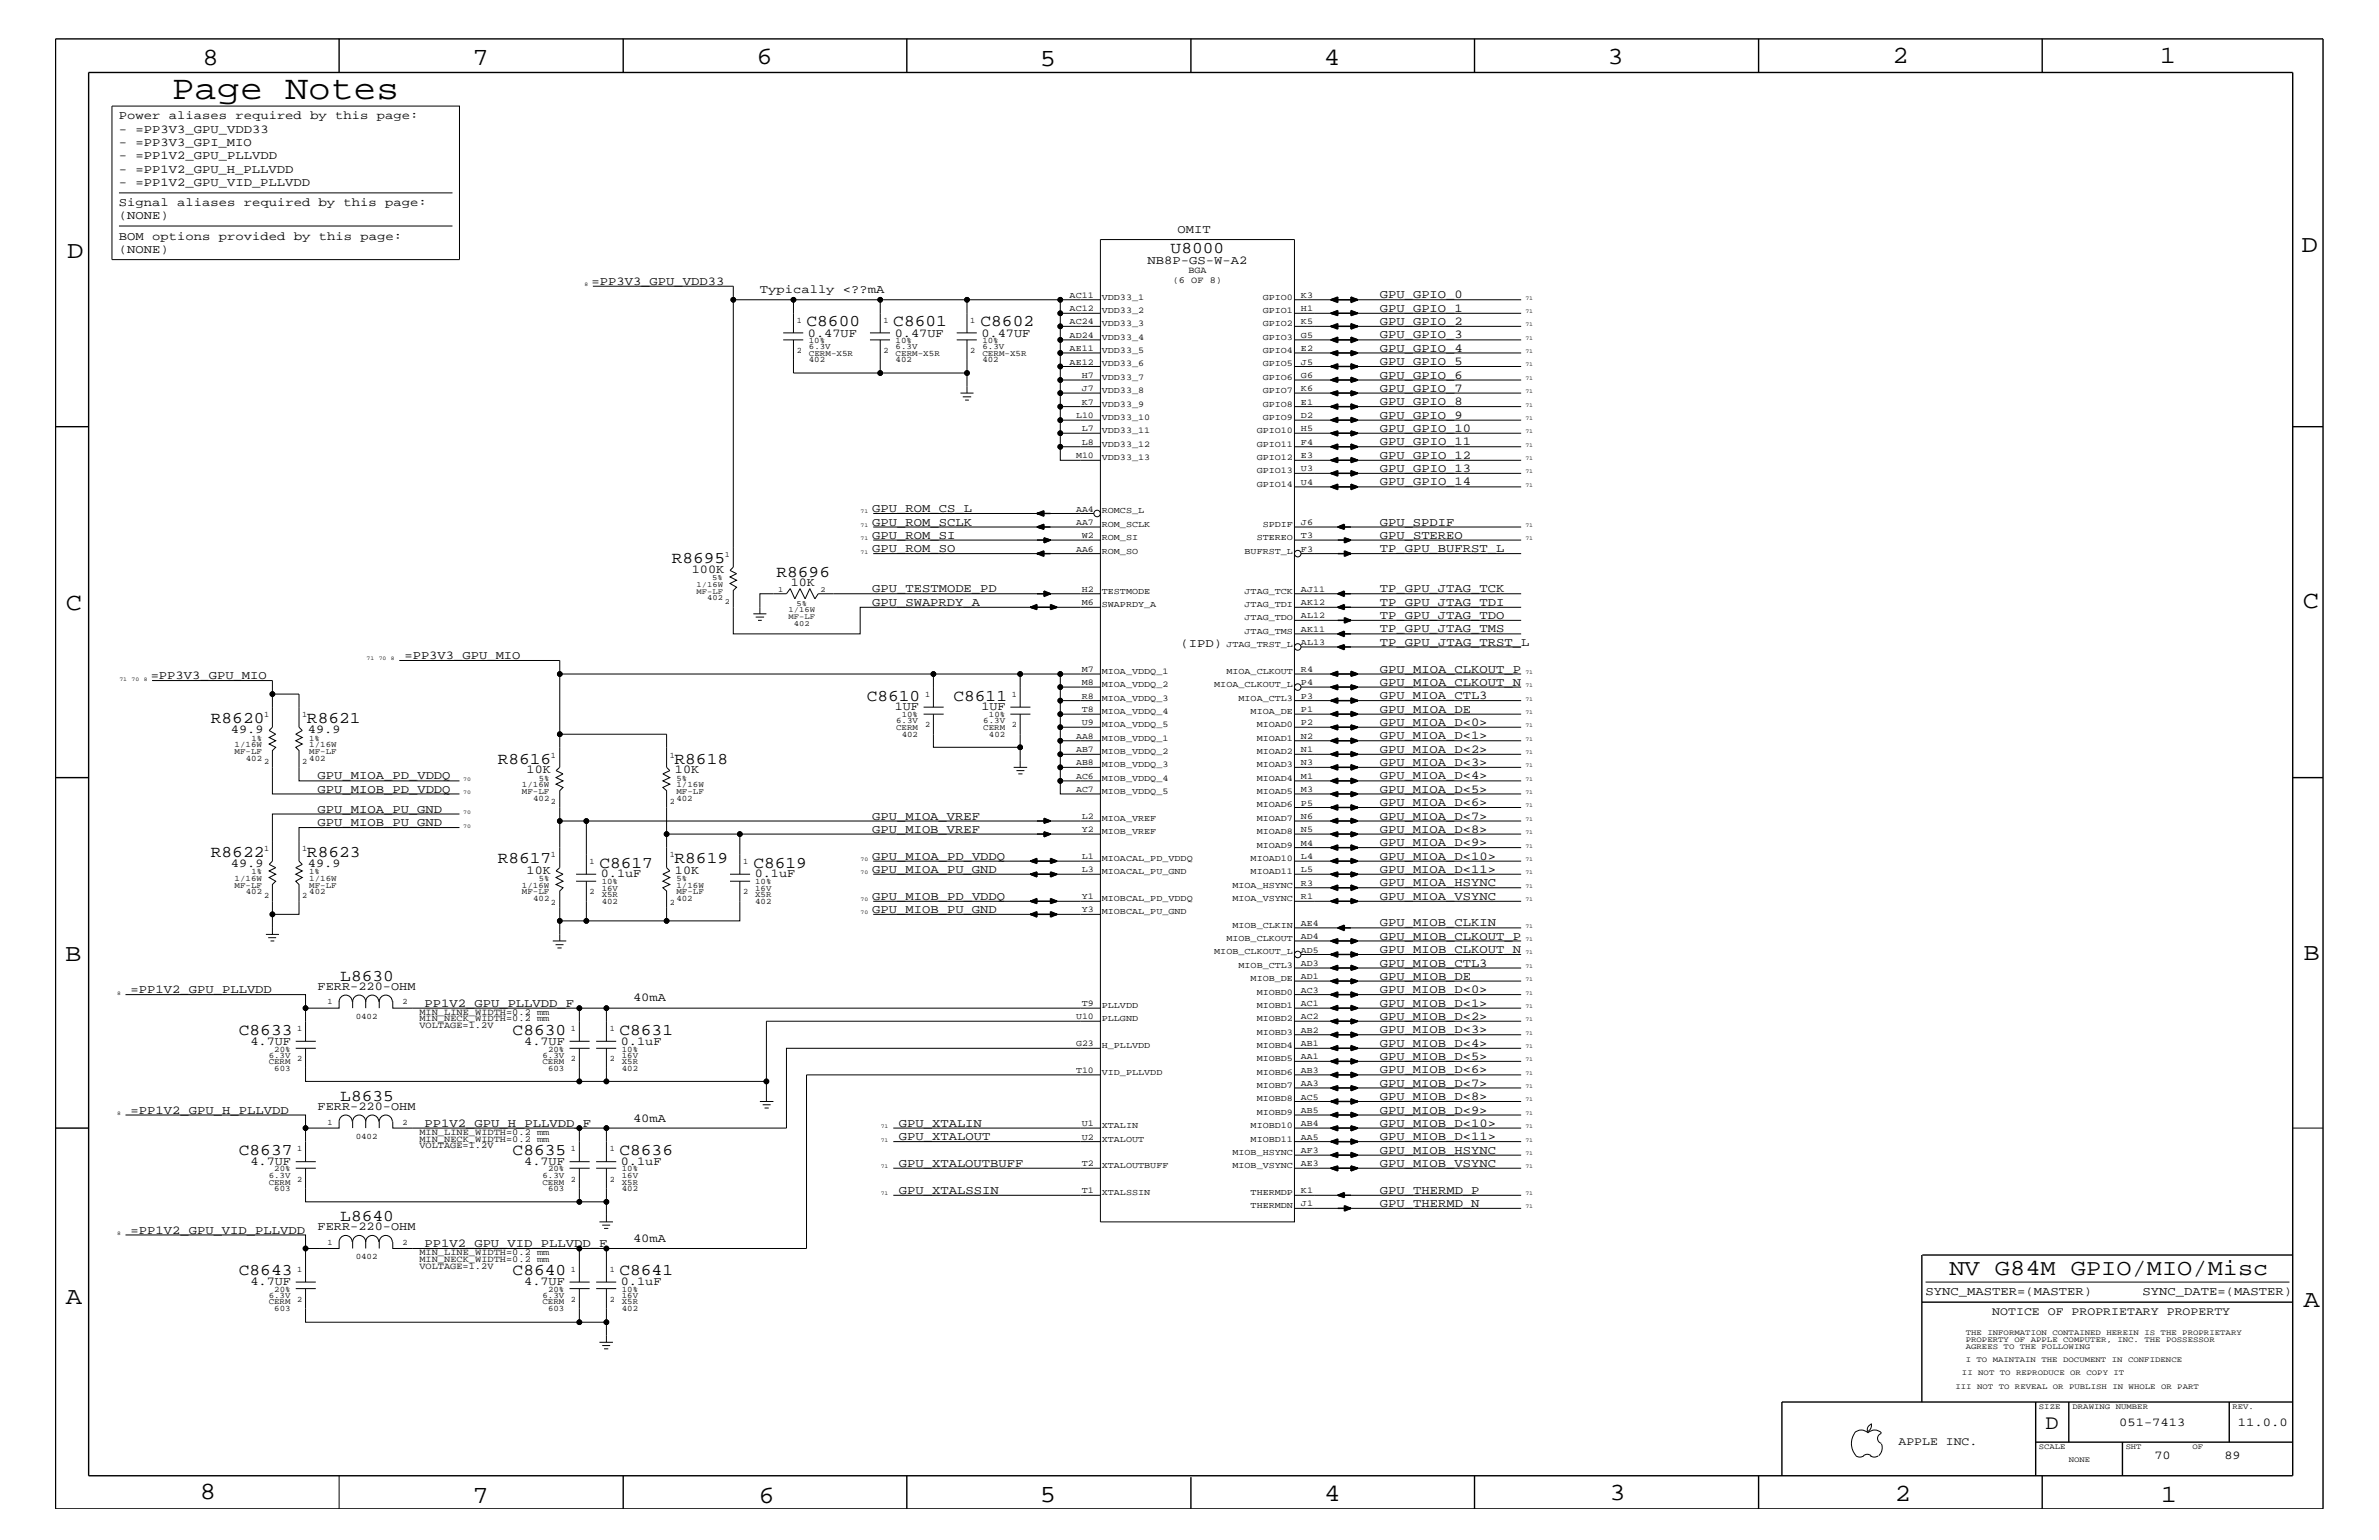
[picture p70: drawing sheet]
<svg xmlns="http://www.w3.org/2000/svg" width="432mm" height="279mm" viewBox="0 0 432 279" stroke-linecap="round" stroke-linejoin="round" font-family="sans-serif">
<defs><g id="words">
<text font-size="6.2" x="31.2" y="18">Page Notes</text>
<g font-size="4.5">
<text x="36.7" y="11.7">8</text>
<text x="85.8" y="11.7">7</text>
<text x="137.3" y="11.5">6</text>
<text x="240.3" y="11.7">4</text>
<text x="291.8" y="11.5">3</text>
<text x="343.5" y="11.5">2</text>
<text x="392" y="11.5">1</text>
<text x="188.7" y="12.1">5</text>
<text x="12.2" y="46.8">D</text>
<text x="417.7" y="45.7">D</text>
<text x="11.9" y="110.6">C</text>
<text x="418" y="110.3">C</text>
<text x="11.9" y="174.3">B</text>
<text x="418.1" y="174.2">B</text>
<text x="11.9" y="236.7">A</text>
<text x="418.1" y="237.1">A</text>
<text x="36.2" y="271.9">8</text>
<text x="85.8" y="272.7">7</text>
<text x="137.7" y="272.7">6</text>
<text x="188.7" y="272.5">5</text>
<text x="240.4" y="272.3">4</text>
<text x="292.1" y="272.2">3</text>
<text x="343.9" y="272.3">2</text>
<text x="392.2" y="272.6">1</text>
</g>
<text font-size="4.1" x="353.8" y="231.3">NV G84M GPIO/MIO/Misc</text>
<text font-size="3.7" x="371.3" y="259.3">D</text>
<g font-size="3">
<text x="212.5" y="45.9">U8000</text>
<text x="146.4" y="59.2">C8600</text>
<text x="162.1" y="59.2">C8601</text>
<text x="178" y="59.2">C8602</text>
<text x="121.9" y="102.1">R8695</text>
<text x="140.9" y="104.7">R8696</text>
<text x="38.3" y="131.3">R8620</text>
<text x="55.7" y="131.3">R8621</text>
<text x="157.3" y="127.1">C8610</text>
<text x="173.1" y="127.1">C8611</text>
<text x="90.3" y="138.5">R8616</text>
<text x="122.4" y="138.5">R8618</text>
<text x="38.3" y="155.5">R8622</text>
<text x="55.7" y="155.5">R8623</text>
<text x="90.3" y="156.7">R8617</text>
<text x="108.8" y="157.4">C8617</text>
<text x="122.4" y="156.7">R8619</text>
<text x="136.7" y="157.4">C8619</text>
<text x="61.8" y="177.9">L8630</text>
<text x="43.3" y="187.7">C8633</text>
<text x="93" y="187.7">C8630</text>
<text x="112.4" y="187.7">C8631</text>
<text x="61.8" y="199.8">L8635</text>
<text x="43.3" y="209.6">C8637</text>
<text x="93" y="209.6">C8635</text>
<text x="112.4" y="209.6">C8636</text>
<text x="61.8" y="221.5">L8640</text>
<text x="43.3" y="231.3">C8643</text>
<text x="93" y="231.3">C8640</text>
<text x="112.4" y="231.3">C8641</text>
</g>
<g font-size="2.2">
<text x="21.6" y="21.6">Power aliases required by this page:</text>
<text x="21.6" y="28.9">- =PP1V2_GPU_PLLVDD</text>
<text x="21.6" y="26.5">- =PP3V3_GPI_MIO</text>
<text x="21.6" y="24.1">- =PP3V3_GPU_VDD33</text>
<text x="21.6" y="33.7">- =PP1V2_GPU_VID_PLLVDD</text>
<text x="21.6" y="31.4">- =PP1V2_GPU_H_PLLVDD</text>
<text x="21.6" y="39.8">(NONE)</text>
<text x="21.6" y="37.4">Signal aliases required by this page:</text>
<text x="21.6" y="43.5">BOM options provided by this page:</text>
<text x="21.6" y="45.9">(NONE)</text>
<text x="208.3" y="47.9">NB8P-GS-W-A2</text>
<text x="213.7" y="42.3">OMIT</text>
<text x="107.4" y="51.7">=PP3V3_GPU_VDD33</text>
<text x="137.9" y="53.2">Typically &lt;??mA</text>
<text x="250.4" y="59">GPU_GPIO_2</text>
<text x="250.4" y="54.1">GPU_GPIO_0</text>
<text x="250.4" y="56.6">GPU_GPIO_1</text>
<text x="146.6" y="61.1">0.47UF</text>
<text x="162.4" y="61.1">0.47UF</text>
<text x="178.1" y="61.1">0.47UF</text>
<text x="250.4" y="63.9">GPU_GPIO_4</text>
<text x="250.4" y="61.4">GPU_GPIO_3</text>
<text x="250.4" y="66.2">GPU_GPIO_5</text>
<text x="250.4" y="71.1">GPU_GPIO_7</text>
<text x="250.4" y="68.7">GPU_GPIO_6</text>
<text x="250.4" y="73.5">GPU_GPIO_8</text>
<text x="250.4" y="76">GPU_GPIO_9</text>
<text x="250.4" y="83.3">GPU_GPIO_12</text>
<text x="250.4" y="78.3">GPU_GPIO_10</text>
<text x="250.4" y="80.8">GPU_GPIO_11</text>
<text x="250.4" y="85.6">GPU_GPIO_13</text>
<text x="250.4" y="88.1">GPU_GPIO_14</text>
<text x="158.3" y="92.9">GPU_ROM_CS_L</text>
<text x="158.3" y="95.4">GPU_ROM_SCLK</text>
<text x="250.4" y="95.4">GPU_SPDIF</text>
<text x="158.3" y="97.7">GPU_ROM_SI</text>
<text x="158.3" y="100.2">GPU_ROM_SO</text>
<text x="250.4" y="97.7">GPU_STEREO</text>
<text x="250.4" y="100.2">TP_GPU_BUFRST_L</text>
<text x="125.6" y="104">100K</text>
<text x="143.5" y="106.4">10K</text>
<text x="158.3" y="107.5">GPU_TESTMODE_PD</text>
<text x="250.4" y="107.5">TP_GPU_JTAG_TCK</text>
<text x="158.3" y="109.9">GPU_SWAPRDY_A</text>
<text x="250.4" y="112.3">TP_GPU_JTAG_TDO</text>
<text x="250.4" y="109.9">TP_GPU_JTAG_TDI</text>
<text x="73.4" y="119.6">=PP3V3_GPU_MIO</text>
<text x="214.3" y="117.4">(IPD)</text>
<text x="250.4" y="117.2">TP_GPU_JTAG_TRST_L</text>
<text x="250.4" y="114.8">TP_GPU_JTAG_TMS</text>
<text x="27.3" y="123.2">=PP3V3_GPU_MIO</text>
<text x="250.4" y="122">GPU_MIOA_CLKOUT_P</text>
<text x="250.4" y="124.4">GPU_MIOA_CLKOUT_N</text>
<text x="162.4" y="128.9">1UF</text>
<text x="178.1" y="128.9">1UF</text>
<text x="250.4" y="126.9">GPU_MIOA_CTL3</text>
<text x="250.4" y="129.3">GPU_MIOA_DE</text>
<text x="250.4" y="131.7">GPU_MIOA_D&lt;0&gt;</text>
<text x="41.9" y="133">49.9</text>
<text x="55.9" y="133">49.9</text>
<text x="250.4" y="134.1">GPU_MIOA_D&lt;1&gt;</text>
<text x="250.4" y="136.6">GPU_MIOA_D&lt;2&gt;</text>
<text x="57.7" y="141.4">GPU_MIOA_PD_VDDQ</text>
<text x="57.7" y="143.9">GPU_MIOB_PD_VDDQ</text>
<text x="95.6" y="140.3">10K</text>
<text x="122.5" y="140.3">10K</text>
<text x="250.4" y="139">GPU_MIOA_D&lt;3&gt;</text>
<text x="250.4" y="141.4">GPU_MIOA_D&lt;4&gt;</text>
<text x="250.4" y="143.9">GPU_MIOA_D&lt;5&gt;</text>
<text x="57.7" y="149.9">GPU_MIOB_PU_GND</text>
<text x="57.7" y="147.5">GPU_MIOA_PU_GND</text>
<text x="158.3" y="148.7">GPU_MIOA_VREF</text>
<text x="250.4" y="148.7">GPU_MIOA_D&lt;7&gt;</text>
<text x="250.4" y="146.2">GPU_MIOA_D&lt;6&gt;</text>
<text x="158.3" y="156">GPU_MIOA_PD_VDDQ</text>
<text x="158.3" y="151.1">GPU_MIOB_VREF</text>
<text x="250.4" y="153.5">GPU_MIOA_D&lt;9&gt;</text>
<text x="250.4" y="156">GPU_MIOA_D&lt;10&gt;</text>
<text x="250.4" y="151.1">GPU_MIOA_D&lt;8&gt;</text>
<text x="41.9" y="157.3">49.9</text>
<text x="55.9" y="157.3">49.9</text>
<text x="95.6" y="158.5">10K</text>
<text x="109.1" y="159.2">0.1uF</text>
<text x="122.5" y="158.5">10K</text>
<text x="137" y="159.2">0.1uF</text>
<text x="158.3" y="158.4">GPU_MIOA_PU_GND</text>
<text x="250.4" y="158.4">GPU_MIOA_D&lt;11&gt;</text>
<text x="250.4" y="160.8">GPU_MIOA_HSYNC</text>
<text x="158.3" y="163.3">GPU_MIOB_PD_VDDQ</text>
<text x="158.3" y="165.6">GPU_MIOB_PU_GND</text>
<text x="250.4" y="163.3">GPU_MIOA_VSYNC</text>
<text x="250.4" y="168.1">GPU_MIOB_CLKIN</text>
<text x="250.4" y="172.9">GPU_MIOB_CLKOUT_N</text>
<text x="250.4" y="170.5">GPU_MIOB_CLKOUT_P</text>
<text x="57.7" y="179.6">FERR-220-OHM</text>
<text x="250.4" y="177.7">GPU_MIOB_DE</text>
<text x="250.4" y="175.4">GPU_MIOB_CTL3</text>
<text x="23.7" y="180.2">=PP1V2_GPU_PLLVDD</text>
<text x="77" y="182.7">PP1V2_GPU_PLLVDD_F</text>
<text x="114.9" y="181.6">40mA</text>
<text x="250.4" y="182.7">GPU_MIOB_D&lt;1&gt;</text>
<text x="250.4" y="180.2">GPU_MIOB_D&lt;0&gt;</text>
<text x="250.4" y="185">GPU_MIOB_D&lt;2&gt;</text>
<text x="45.5" y="189.5">4.7UF</text>
<text x="95.2" y="189.5">4.7UF</text>
<text x="112.7" y="189.5">0.1uF</text>
<text x="250.4" y="189.9">GPU_MIOB_D&lt;4&gt;</text>
<text x="250.4" y="187.5">GPU_MIOB_D&lt;3&gt;</text>
<text x="250.4" y="197.2">GPU_MIOB_D&lt;7&gt;</text>
<text x="250.4" y="194.8">GPU_MIOB_D&lt;6&gt;</text>
<text x="250.4" y="192.3">GPU_MIOB_D&lt;5&gt;</text>
<text x="23.7" y="202">=PP1V2_GPU_H_PLLVDD</text>
<text x="57.7" y="201.5">FERR-220-OHM</text>
<text x="114.9" y="203.5">40mA</text>
<text x="250.4" y="202">GPU_MIOB_D&lt;9&gt;</text>
<text x="250.4" y="199.6">GPU_MIOB_D&lt;8&gt;</text>
<text x="77" y="204.4">PP1V2_GPU_H_PLLVDD_F</text>
<text x="163.2" y="204.4">GPU_XTALIN</text>
<text x="163.2" y="206.9">GPU_XTALOUT</text>
<text x="250.4" y="209.3">GPU_MIOB_HSYNC</text>
<text x="250.4" y="206.9">GPU_MIOB_D&lt;11&gt;</text>
<text x="250.4" y="204.4">GPU_MIOB_D&lt;10&gt;</text>
<text x="45.5" y="211.4">4.7UF</text>
<text x="95.2" y="211.4">4.7UF</text>
<text x="112.7" y="211.4">0.1uF</text>
<text x="163.2" y="211.7">GPU_XTALOUTBUFF</text>
<text x="250.4" y="211.7">GPU_MIOB_VSYNC</text>
<text x="163.2" y="216.6">GPU_XTALSSIN</text>
<text x="250.4" y="216.6">GPU_THERMD_P</text>
<text x="250.4" y="219">GPU_THERMD_N</text>
<text x="23.7" y="223.9">=PP1V2_GPU_VID_PLLVDD</text>
<text x="57.7" y="223.2">FERR-220-OHM</text>
<text x="77" y="226.3">PP1V2_GPU_VID_PLLVDD_F</text>
<text x="114.9" y="225.3">40mA</text>
<text x="45.5" y="233.2">4.7UF</text>
<text x="95.2" y="233.2">4.7UF</text>
<text x="112.7" y="233.2">0.1uF</text>
<text x="349.5" y="235">SYNC_MASTER=(MASTER)</text>
<text x="388.9" y="235">SYNC_DATE=(MASTER)</text>
<text x="384.6" y="258.7">051-7413</text>
<text x="406.2" y="258.7">11.0.0</text>
<text x="391" y="264.7">70</text>
<text x="403.7" y="264.7">89</text>
</g>
<g font-size="2.1">
<text x="361.6" y="238.6">NOTICE OF PROPRIETARY PROPERTY</text>
<text x="344.6" y="262.2">APPLE INC.</text>
</g>
<g font-size="1.7">
<text x="212.9" y="51.3">(6 OF 8)</text>
<text x="215.7" y="49.6">BGA</text>
<text x="76.1" y="185.3">MIN_NECK_WIDTH=0.2 mm</text>
<text x="76.1" y="184.1">MIN_LINE_WIDTH=0.2 mm</text>
<text x="76.1" y="186.5">VOLTAGE=1.2V</text>
<text x="76.1" y="208.3">VOLTAGE=1.2V</text>
<text x="76.1" y="207.1">MIN_NECK_WIDTH=0.2 mm</text>
<text x="76.1" y="205.9">MIN_LINE_WIDTH=0.2 mm</text>
<text x="76.1" y="227.7">MIN_LINE_WIDTH=0.2 mm</text>
<text x="76.1" y="229">MIN_NECK_WIDTH=0.2 mm</text>
<text x="76.1" y="230.2">VOLTAGE=1.2V</text>
</g>
<g font-size="1.6">
<text x="194.1" y="54">AC11</text>
<text x="194.1" y="56.4">AC12</text>
<text x="194.1" y="58.9">AC24</text>
<text x="200" y="54.4">VDD33_1</text>
<text x="200" y="56.8">VDD33_2</text>
<text x="200" y="59.2">VDD33_3</text>
<text x="229.2" y="54.4">GPIO0</text>
<text x="229.2" y="56.8">GPIO1</text>
<text x="229.2" y="59.2">GPIO2</text>
<text x="236.1" y="54">K3</text>
<text x="236.1" y="56.4">H1</text>
<text x="236.1" y="58.9">K5</text>
<text x="194.1" y="61.3">AD24</text>
<text x="194.1" y="63.7">AE11</text>
<text x="200" y="61.7">VDD33_4</text>
<text x="200" y="64">VDD33_5</text>
<text x="229.2" y="61.7">GPIO3</text>
<text x="229.2" y="64">GPIO4</text>
<text x="236.1" y="61.3">G5</text>
<text x="236.1" y="63.7">E2</text>
<text x="194.1" y="66.2">AE12</text>
<text x="196.3" y="68.5">H7</text>
<text x="196.3" y="71">J7</text>
<text x="200" y="66.5">VDD33_6</text>
<text x="200" y="68.9">VDD33_7</text>
<text x="200" y="71.3">VDD33_8</text>
<text x="229.2" y="66.5">GPIO5</text>
<text x="229.2" y="68.9">GPIO6</text>
<text x="229.2" y="71.3">GPIO7</text>
<text x="236.1" y="66.2">J5</text>
<text x="236.1" y="68.5">G6</text>
<text x="236.1" y="71">K6</text>
<text x="195.3" y="75.8">L10</text>
<text x="196.3" y="73.4">K7</text>
<text x="200" y="73.8">VDD33_9</text>
<text x="200" y="76.2">VDD33_10</text>
<text x="229.2" y="76.2">GPIO9</text>
<text x="229.2" y="73.8">GPIO8</text>
<text x="236.1" y="73.4">E1</text>
<text x="236.1" y="75.8">D2</text>
<text x="195.3" y="83.1">M10</text>
<text x="196.3" y="78.3">L7</text>
<text x="196.3" y="80.7">L8</text>
<text x="200" y="78.6">VDD33_11</text>
<text x="200" y="81.1">VDD33_12</text>
<text x="200" y="83.5">VDD33_13</text>
<text x="228.1" y="81.1">GPIO11</text>
<text x="228.1" y="78.6">GPIO10</text>
<text x="228.1" y="83.5">GPIO12</text>
<text x="236.1" y="78.3">H5</text>
<text x="236.1" y="80.7">F4</text>
<text x="236.1" y="83.1">E3</text>
<text x="228.1" y="85.9">GPIO13</text>
<text x="228.1" y="88.3">GPIO14</text>
<text x="236.1" y="85.5">U3</text>
<text x="236.1" y="88">U4</text>
<text x="195.3" y="95.2">AA7</text>
<text x="195.3" y="92.8">AA4</text>
<text x="200" y="95.6">ROM_SCLK</text>
<text x="200" y="93.2">ROMCS_L</text>
<text x="229.2" y="95.6">SPDIF</text>
<text x="236.1" y="95.2">J6</text>
<text x="195.3" y="100.1">AA6</text>
<text x="196.3" y="97.6">W2</text>
<text x="200" y="98">ROM_SI</text>
<text x="200" y="100.4">ROM_SO</text>
<text x="225.9" y="100.4">BUFRST_L</text>
<text x="228.1" y="98">STEREO</text>
<text x="236.1" y="100.1">F3</text>
<text x="236.1" y="97.6">T3</text>
<text x="196.3" y="107.4">H2</text>
<text x="200" y="107.7">TESTMODE</text>
<text x="225.9" y="107.7">JTAG_TCK</text>
<text x="236.1" y="107.4">AJ11</text>
<text x="196.3" y="109.8">M6</text>
<text x="200" y="110.2">SWAPRDY_A</text>
<text x="225.9" y="110.2">JTAG_TDI</text>
<text x="225.9" y="112.6">JTAG_TDO</text>
<text x="236.1" y="109.8">AK12</text>
<text x="236.1" y="112.2">AL12</text>
<text x="222.6" y="117.4">JTAG_TRST_L</text>
<text x="225.9" y="115">JTAG_TMS</text>
<text x="236.1" y="114.7">AK11</text>
<text x="236.1" y="117">AL13</text>
<text x="196.3" y="121.9">M7</text>
<text x="196.3" y="124.3">M8</text>
<text x="200" y="122.3">MIOA_VDDQ_1</text>
<text x="200" y="124.7">MIOA_VDDQ_2</text>
<text x="220.4" y="124.7">MIOA_CLKOUT_L</text>
<text x="222.6" y="122.3">MIOA_CLKOUT</text>
<text x="236.1" y="121.9">R4</text>
<text x="236.1" y="124.3">P4</text>
<text x="196.3" y="126.8">R8</text>
<text x="196.3" y="129.1">T8</text>
<text x="196.3" y="131.6">U9</text>
<text x="200" y="127.1">MIOA_VDDQ_3</text>
<text x="200" y="129.6">MIOA_VDDQ_4</text>
<text x="200" y="131.9">MIOA_VDDQ_5</text>
<text x="224.8" y="127.1">MIOA_CTL3</text>
<text x="227" y="129.6">MIOA_DE</text>
<text x="228.1" y="131.9">MIOAD0</text>
<text x="236.1" y="126.8">P3</text>
<text x="236.1" y="129.1">P1</text>
<text x="236.1" y="131.6">P2</text>
<text x="195.3" y="134.1">AA8</text>
<text x="195.3" y="136.4">AB7</text>
<text x="200" y="134.4">MIOB_VDDQ_1</text>
<text x="200" y="136.8">MIOB_VDDQ_2</text>
<text x="228.1" y="134.4">MIOAD1</text>
<text x="228.1" y="136.8">MIOAD2</text>
<text x="236.1" y="134.1">N2</text>
<text x="236.1" y="136.4">N1</text>
<text x="195.3" y="138.9">AB8</text>
<text x="195.3" y="141.3">AC6</text>
<text x="195.3" y="143.7">AC7</text>
<text x="200" y="139.2">MIOB_VDDQ_3</text>
<text x="200" y="141.7">MIOB_VDDQ_4</text>
<text x="228.1" y="139.2">MIOAD3</text>
<text x="228.1" y="141.7">MIOAD4</text>
<text x="236.1" y="138.9">N3</text>
<text x="236.1" y="141.3">M1</text>
<text x="236.1" y="143.7">M3</text>
<text x="196.3" y="148.5">L2</text>
<text x="200" y="144">MIOB_VDDQ_5</text>
<text x="200" y="149">MIOA_VREF</text>
<text x="228.1" y="144">MIOAD5</text>
<text x="228.1" y="146.5">MIOAD6</text>
<text x="228.1" y="149">MIOAD7</text>
<text x="236.1" y="146.2">P5</text>
<text x="236.1" y="148.5">N6</text>
<text x="196.3" y="155.8">L1</text>
<text x="196.3" y="151">Y2</text>
<text x="200" y="151.3">MIOB_VREF</text>
<text x="228.1" y="151.3">MIOAD8</text>
<text x="228.1" y="153.8">MIOAD9</text>
<text x="236.1" y="155.8">L4</text>
<text x="236.1" y="151">N5</text>
<text x="236.1" y="153.4">M4</text>
<text x="196.3" y="158.3">L3</text>
<text x="200" y="156.2">MIOACAL_PD_VDDQ</text>
<text x="200" y="158.6">MIOACAL_PU_GND</text>
<text x="223.7" y="161.1">MIOA_HSYNC</text>
<text x="227" y="156.2">MIOAD10</text>
<text x="227" y="158.6">MIOAD11</text>
<text x="236.1" y="160.7">R3</text>
<text x="236.1" y="158.3">L5</text>
<text x="196.3" y="163.1">Y1</text>
<text x="196.3" y="165.6">Y3</text>
<text x="200" y="163.5">MIOBCAL_PD_VDDQ</text>
<text x="200" y="165.9">MIOBCAL_PU_GND</text>
<text x="223.7" y="163.5">MIOA_VSYNC</text>
<text x="236.1" y="163.1">R1</text>
<text x="220.4" y="173.2">MIOB_CLKOUT_L</text>
<text x="222.6" y="170.7">MIOB_CLKOUT</text>
<text x="223.7" y="168.3">MIOB_CLKIN</text>
<text x="236.1" y="168">AE4</text>
<text x="236.1" y="170.4">AD4</text>
<text x="236.1" y="172.8">AD5</text>
<text x="224.8" y="175.6">MIOB_CTL3</text>
<text x="227" y="178">MIOB_DE</text>
<text x="236.1" y="175.2">AD3</text>
<text x="236.1" y="177.7">AD1</text>
<text x="195.3" y="184.9">U10</text>
<text x="196.3" y="182.5">T9</text>
<text x="200" y="182.9">PLLVDD</text>
<text x="200" y="185.3">PLLGND</text>
<text x="228.1" y="180.5">MIOBD0</text>
<text x="228.1" y="182.9">MIOBD1</text>
<text x="228.1" y="185.3">MIOBD2</text>
<text x="236.1" y="180.1">AC3</text>
<text x="236.1" y="182.5">AC1</text>
<text x="236.1" y="184.9">AC2</text>
<text x="195.3" y="189.8">G23</text>
<text x="200" y="190.2">H_PLLVDD</text>
<text x="228.1" y="187.7">MIOBD3</text>
<text x="228.1" y="190.2">MIOBD4</text>
<text x="236.1" y="187.4">AB2</text>
<text x="236.1" y="189.8">AB1</text>
<text x="195.3" y="194.7">T10</text>
<text x="200" y="195">VID_PLLVDD</text>
<text x="228.1" y="192.6">MIOBD5</text>
<text x="228.1" y="195">MIOBD6</text>
<text x="228.1" y="197.4">MIOBD7</text>
<text x="236.1" y="192.2">AA1</text>
<text x="236.1" y="194.7">AB3</text>
<text x="236.1" y="197">AA3</text>
<text x="228.1" y="199.8">MIOBD8</text>
<text x="228.1" y="202.3">MIOBD9</text>
<text x="236.1" y="199.5">AC5</text>
<text x="236.1" y="201.9">AB5</text>
<text x="196.3" y="204.3">U1</text>
<text x="196.3" y="206.8">U2</text>
<text x="200" y="204.7">XTALIN</text>
<text x="200" y="207.1">XTALOUT</text>
<text x="223.7" y="209.6">MIOB_HSYNC</text>
<text x="227" y="204.7">MIOBD10</text>
<text x="227" y="207.1">MIOBD11</text>
<text x="236.1" y="209.2">AF3</text>
<text x="236.1" y="204.3">AB4</text>
<text x="236.1" y="206.8">AA5</text>
<text x="196.3" y="211.6">T2</text>
<text x="200" y="211.9">XTALOUTBUFF</text>
<text x="223.7" y="211.9">MIOB_VSYNC</text>
<text x="236.1" y="211.6">AE3</text>
<text x="196.3" y="216.4">T1</text>
<text x="200" y="216.9">XTALSSIN</text>
<text x="227" y="216.9">THERMDP</text>
<text x="227" y="219.2">THERMDN</text>
<text x="236.1" y="218.9">J1</text>
<text x="236.1" y="216.4">K1</text>
</g>
<g font-size="1.5">
<text x="144.6" y="58.6">1</text>
<text x="160.4" y="58.6">1</text>
<text x="176.1" y="58.6">1</text>
<text x="144.6" y="64">2</text>
<text x="146.8" y="64.5">CERM-X5R</text>
<text x="146.8" y="63.4">6.3V</text>
<text x="146.8" y="62.3">10%</text>
<text x="146.8" y="65.7">402</text>
<text x="160.4" y="64">2</text>
<text x="162.6" y="64.5">CERM-X5R</text>
<text x="162.6" y="63.4">6.3V</text>
<text x="162.6" y="62.3">10%</text>
<text x="162.6" y="65.7">402</text>
<text x="176.1" y="64">2</text>
<text x="178.3" y="64.5">CERM-X5R</text>
<text x="178.3" y="63.4">6.3V</text>
<text x="178.3" y="62.3">10%</text>
<text x="178.3" y="65.7">402</text>
<text x="47.9" y="130.2">1</text>
<text x="54.9" y="130.2">1</text>
<text x="162.6" y="131.3">6.3V</text>
<text x="163.7" y="130.2">10%</text>
<text x="167.9" y="126.5">1</text>
<text x="167.9" y="131.9">2</text>
<text x="178.5" y="131.3">6.3V</text>
<text x="179.5" y="130.2">10%</text>
<text x="183.6" y="126.5">1</text>
<text x="183.6" y="131.9">2</text>
<text x="42.6" y="136.8">MF-LF</text>
<text x="42.6" y="135.6">1/16W</text>
<text x="45.6" y="134.4">1%</text>
<text x="56.1" y="136.8">MF-LF</text>
<text x="56.1" y="135.6">1/16W</text>
<text x="56.1" y="134.4">1%</text>
<text x="100" y="137.4">1</text>
<text x="121.6" y="137.4">1</text>
<text x="162.6" y="132.4">CERM</text>
<text x="163.7" y="133.6">402</text>
<text x="178.5" y="132.4">CERM</text>
<text x="179.5" y="133.6">402</text>
<text x="44.6" y="138">402</text>
<text x="47.9" y="138.6">2</text>
<text x="54.9" y="138.6">2</text>
<text x="56.1" y="138">402</text>
<text x="94.7" y="142.9">1/16W</text>
<text x="97.8" y="141.7">5%</text>
<text x="122.8" y="141.7">5%</text>
<text x="122.8" y="142.9">1/16W</text>
<text x="94.7" y="144">MF-LF</text>
<text x="96.8" y="145.3">402</text>
<text x="100" y="145.9">2</text>
<text x="121.6" y="145.9">2</text>
<text x="122.8" y="144">MF-LF</text>
<text x="122.8" y="145.3">402</text>
<text x="47.9" y="154.4">1</text>
<text x="54.9" y="154.4">1</text>
<text x="100" y="155.6">1</text>
<text x="121.6" y="155.6">1</text>
<text x="42.6" y="161.1">MF-LF</text>
<text x="42.6" y="159.9">1/16W</text>
<text x="45.6" y="158.6">1%</text>
<text x="56.1" y="158.6">1%</text>
<text x="56.1" y="159.9">1/16W</text>
<text x="56.1" y="161.1">MF-LF</text>
<text x="94.7" y="161.1">1/16W</text>
<text x="97.8" y="159.9">5%</text>
<text x="107" y="156.8">1</text>
<text x="109.2" y="161.6">16V</text>
<text x="109.2" y="160.5">10%</text>
<text x="122.8" y="159.9">5%</text>
<text x="122.8" y="161.1">1/16W</text>
<text x="134.9" y="156.8">1</text>
<text x="137.1" y="160.5">10%</text>
<text x="137.1" y="161.6">16V</text>
<text x="44.6" y="162.2">402</text>
<text x="47.9" y="162.8">2</text>
<text x="54.9" y="162.8">2</text>
<text x="56.1" y="162.2">402</text>
<text x="94.7" y="162.2">MF-LF</text>
<text x="96.8" y="163.5">402</text>
<text x="100" y="164.1">2</text>
<text x="107" y="162.2">2</text>
<text x="109.2" y="163.9">402</text>
<text x="109.2" y="162.8">X5R</text>
<text x="121.6" y="164.1">2</text>
<text x="122.8" y="163.5">402</text>
<text x="122.8" y="162.2">MF-LF</text>
<text x="134.9" y="162.2">2</text>
<text x="137.1" y="162.8">X5R</text>
<text x="137.1" y="163.9">402</text>
<text x="59.4" y="182.2">1</text>
<text x="64.6" y="184.9">0402</text>
<text x="73.1" y="182.2">2</text>
<text x="48.8" y="191.9">6.3V</text>
<text x="49.8" y="190.8">20%</text>
<text x="53.9" y="187.1">1</text>
<text x="98.5" y="191.9">6.3V</text>
<text x="99.5" y="190.8">20%</text>
<text x="103.6" y="187.1">1</text>
<text x="110.7" y="187.1">1</text>
<text x="112.9" y="191.9">16V</text>
<text x="112.9" y="190.8">10%</text>
<text x="48.8" y="193.1">CERM</text>
<text x="49.8" y="194.3">603</text>
<text x="53.9" y="192.6">2</text>
<text x="98.5" y="193.1">CERM</text>
<text x="99.5" y="194.3">603</text>
<text x="103.6" y="192.6">2</text>
<text x="110.7" y="192.6">2</text>
<text x="112.9" y="193.1">X5R</text>
<text x="112.9" y="194.3">402</text>
<text x="53.9" y="208.9">1</text>
<text x="59.4" y="204.1">1</text>
<text x="64.6" y="206.6">0402</text>
<text x="73.1" y="204.1">2</text>
<text x="103.6" y="208.9">1</text>
<text x="110.7" y="208.9">1</text>
<text x="48.8" y="213.6">6.3V</text>
<text x="48.8" y="214.9">CERM</text>
<text x="49.8" y="212.5">20%</text>
<text x="53.9" y="214.4">2</text>
<text x="98.5" y="213.6">6.3V</text>
<text x="98.5" y="214.9">CERM</text>
<text x="99.5" y="212.5">20%</text>
<text x="103.6" y="214.4">2</text>
<text x="110.7" y="214.4">2</text>
<text x="112.9" y="212.5">10%</text>
<text x="112.9" y="213.6">16V</text>
<text x="112.9" y="214.9">X5R</text>
<text x="49.8" y="216.1">603</text>
<text x="99.5" y="216.1">603</text>
<text x="112.9" y="216.1">402</text>
<text x="59.4" y="225.9">1</text>
<text x="73.1" y="225.9">2</text>
<text x="53.9" y="230.7">1</text>
<text x="64.6" y="228.5">0402</text>
<text x="103.6" y="230.7">1</text>
<text x="110.7" y="230.7">1</text>
<text x="48.8" y="236.7">CERM</text>
<text x="48.8" y="235.5">6.3V</text>
<text x="49.8" y="237.9">603</text>
<text x="49.8" y="234.4">20%</text>
<text x="53.9" y="236.2">2</text>
<text x="98.5" y="235.5">6.3V</text>
<text x="98.5" y="236.7">CERM</text>
<text x="99.5" y="234.4">20%</text>
<text x="99.5" y="237.9">603</text>
<text x="103.6" y="236.2">2</text>
<text x="110.7" y="236.2">2</text>
<text x="112.9" y="234.4">10%</text>
<text x="112.9" y="237.9">402</text>
<text x="112.9" y="235.5">16V</text>
<text x="112.9" y="236.7">X5R</text>
</g>
<g font-size="1.4">
<text x="131.6" y="101">1</text>
<text x="126.4" y="107.7">MF-LF</text>
<text x="126.4" y="106.5">1/16W</text>
<text x="129.3" y="105.3">5%</text>
<text x="141.2" y="107.4">1</text>
<text x="148.9" y="107.4">2</text>
<text x="128.4" y="108.9">402</text>
<text x="131.6" y="109.5">2</text>
<text x="143.1" y="112.3">MF-LF</text>
<text x="143.1" y="111.1">1/16W</text>
<text x="144.1" y="113.6">402</text>
<text x="144.6" y="109.9">5%</text>
<text x="356.8" y="242.3">THE INFORMATION CONTAINED HEREIN IS THE PROPRIETARY</text>
<text x="356.8" y="243.5">PROPERTY OF APPLE COMPUTER, INC. THE POSSESSOR</text>
<text x="356.8" y="244.7">AGREES TO THE FOLLOWING</text>
<text x="354.9" y="252">III NOT TO REVEAL OR PUBLISH IN WHOLE OR PART</text>
<text x="356.1" y="249.5">II NOT TO REPRODUCE OR COPY IT</text>
<text x="356.8" y="247.1">I TO MAINTAIN THE DOCUMENT IN CONFIDENCE</text>
<text x="370.1" y="255.6">SIZE</text>
<text x="376.2" y="255.6">DRAWING NUMBER</text>
<text x="405.2" y="255.6">REV.</text>
<text x="370.1" y="262.9">SCALE</text>
<text x="385.8" y="262.9">SHT</text>
<text x="397.9" y="262.9">OF</text>
<text x="375.5" y="265.3">NONE</text>
</g>
<g font-size="1">
<text x="106.1" y="51.9">8</text>
<text x="276.9" y="59.2">71</text>
<text x="276.9" y="54.4">71</text>
<text x="276.9" y="56.8">71</text>
<text x="276.9" y="64">71</text>
<text x="276.9" y="61.7">71</text>
<text x="276.9" y="66.5">71</text>
<text x="276.9" y="71.3">71</text>
<text x="276.9" y="68.9">71</text>
<text x="276.9" y="73.8">71</text>
<text x="276.9" y="76.2">71</text>
<text x="276.9" y="83.5">71</text>
<text x="276.9" y="78.6">71</text>
<text x="276.9" y="81.1">71</text>
<text x="276.9" y="85.9">71</text>
<text x="276.9" y="88.3">71</text>
<text x="156.2" y="93.2">71</text>
<text x="156.2" y="95.6">71</text>
<text x="276.9" y="95.6">71</text>
<text x="156.2" y="98">71</text>
<text x="156.2" y="100.4">71</text>
<text x="276.9" y="98">71</text>
<text x="66.5" y="119.8">71</text>
<text x="68.7" y="119.8">70</text>
<text x="71" y="119.8">8</text>
<text x="21.7" y="123.5">71</text>
<text x="23.9" y="123.5">70</text>
<text x="26.1" y="123.5">8</text>
<text x="276.9" y="122.3">71</text>
<text x="276.9" y="124.7">71</text>
<text x="276.9" y="127.1">71</text>
<text x="276.9" y="129.6">71</text>
<text x="276.9" y="131.9">71</text>
<text x="276.9" y="134.4">71</text>
<text x="276.9" y="136.8">71</text>
<text x="84.1" y="141.7">70</text>
<text x="276.9" y="139.2">71</text>
<text x="276.9" y="141.7">71</text>
<text x="84.1" y="144">70</text>
<text x="84.1" y="147.7">70</text>
<text x="276.9" y="149">71</text>
<text x="276.9" y="146.5">71</text>
<text x="276.9" y="144">71</text>
<text x="84.1" y="150.1">70</text>
<text x="276.9" y="151.3">71</text>
<text x="276.9" y="153.8">71</text>
<text x="156.2" y="156.2">70</text>
<text x="156.2" y="158.6">70</text>
<text x="276.9" y="156.2">71</text>
<text x="276.9" y="158.6">71</text>
<text x="276.9" y="161.1">71</text>
<text x="156.2" y="163.5">70</text>
<text x="156.2" y="165.9">70</text>
<text x="276.9" y="163.5">71</text>
<text x="276.9" y="168.3">71</text>
<text x="276.9" y="173.2">71</text>
<text x="276.9" y="170.7">71</text>
<text x="276.9" y="178">71</text>
<text x="276.9" y="175.6">71</text>
<text x="21.3" y="180.5">8</text>
<text x="276.9" y="182.9">71</text>
<text x="276.9" y="180.5">71</text>
<text x="276.9" y="185.3">71</text>
<text x="276.9" y="190.2">71</text>
<text x="276.9" y="187.7">71</text>
<text x="276.9" y="197.4">71</text>
<text x="276.9" y="195">71</text>
<text x="276.9" y="192.6">71</text>
<text x="21.3" y="202.3">8</text>
<text x="276.9" y="202.3">71</text>
<text x="276.9" y="199.8">71</text>
<text x="159.9" y="204.7">71</text>
<text x="159.9" y="207.1">71</text>
<text x="276.9" y="209.6">71</text>
<text x="276.9" y="207.1">71</text>
<text x="276.9" y="204.7">71</text>
<text x="159.9" y="211.9">71</text>
<text x="276.9" y="211.9">71</text>
<text x="159.9" y="216.9">71</text>
<text x="276.9" y="216.9">71</text>
<text x="276.9" y="219.2">71</text>
<text x="21.3" y="224.1">8</text>
</g>
</g></defs>
<g fill="none" stroke="#000" stroke-width=".18">
<path d="M20.3 19.2h63.1v27.9h-63.1zM21.6 35h60.5M21.6 41h60.5M107.6 51.9h25.5v2.5h10.9v6M133.1 54.4v48.5l-.6 .6 1.2 .6-1.2 .6 1.2 .6-1.2 .6 1.2 .6-.6 .6v7.9h23v-4.8h43.6M144 54.4h15.8M175.5 54.4h-15.7v6M192.4 54.4v2.4h7.3M192.4 56.8v2.4M199.7 43.5h35.3v178.2h-35.3zM199.7 59.2h-7.3v2.5h7.3M199.7 54.4h-24.2v6"/>
<path d="M235 54.4h41.1M235 56.8h41.1M235 59.2h41.1M142.2 61.7h3.6M142.2 60.4h3.6M144 61.7v6h15.8M157.9 61.7h3.6M157.9 60.4h3.6M159.8 61.7v6h15.7M173.7 61.7h3.6M173.7 60.4h3.6M174.3 71.3h2.4"/>
<path d="M174.8 72h1.5M175.2 72.6h.7M175.5 61.7v9.6M192.4 78.6v4.9h7.3M192.4 73.8v2.4h7.3M192.4 68.9v2.4h7.3M192.4 61.7v2.3h7.3M192.4 73.8h7.3M192.4 78.6h7.3M192.4 64v2.5M192.4 71.3v2.5M192.4 76.2v2.4"/>
<path d="M199.7 66.5h-7.3v2.4h7.3M235 61.7h41.1M235 64h41.1M235 66.5h41.1M235 68.9h41.1M235 71.3h41.1M235 73.8h41.1M235 76.2h41.1M235 78.6h41.1M158.5 95.6h41.2M158.5 98h41.2M158.5 93.2h40"/>
<path d="M192.4 81.1h7.3M235 81.1h41.1M235 83.5h41.1M235 95.6h41.1M235 98h41.1M235 85.9h41.1M235 88.3h41.1M72.5 119.8h29.1v2.5h67.8M136.7 111.4h2.4M137.2 112h1.5M137.6 112.6h.7M158.5 100.4h41.2"/>
<path d="M199.7 107.7h-51.2l-.6 1-.9-1.9-.9 1.9-.9-1.9-.9 1.9-.9-1.9-.7 .9h-4.8v3.7M235 107.7h41.1M235 110.2h41.1M235 112.6h41.1M235 115h41.1M236.1 100.4h40M236.1 117.4h40M27.6 123.5h21.8v8.4l-.5 .6 1.1 .7-1.1 .6 1.1 .6-1.1 .6 1.1 .6-.6 .6v7.8h34M49.4 125.9h4.9v6l.6 .6-1.2 .7 1.2 .6-1.2 .6 1.2 .6-1.2 .6 .6 .6v5.5h29.1M101.6 122.3v10.9M167.6 129.6h3.7M167.6 128.3h3.7"/>
<path d="M169.4 129.6v6h15.8v-6M183.4 129.6h3.6M183.4 128.3h3.6M184 139.2h2.4M184.5 139.8h1.4M185.2 122.3h-15.8v6M185.2 135.6v3.6M192.4 124.7v4.9h7.3M192.4 122.3h-7.2v6M192.4 127.1h7.3M192.4 131.9h7.3M192.4 139.2h7.3"/>
<path d="M192.4 129.6v4.8M192.4 136.8v4.9M199.7 134.4h-7.3v2.4h7.3M199.7 122.3h-7.3v2.4h7.3M235 122.3h41.1M235 127.1h41.1M235 129.6h41.1M235 131.9h41.1M235 134.4h41.1M235 136.8h41.1M235 139.2h41.1M236.1 124.7h40"/>
<path d="M83.4 147.7h-34v8.5l-.5 .6 1.1 .6-1.1 .6 1.1 .6-1.1 .6 1.1 .7-.6 .6v5.4h4.9v-5.4l-.6-.6 1.2-.7-1.2-.6 1.2-.6-1.2-.6 1.2-.6-.6-.6v-6.1h29.1M101.6 149h98.1M104.6 158.6h3.6M104.6 159.9h3.6M106.4 159.9v7.2h14.6M106.4 149v9.6M121 151.3v6.1l.6 .6-1.3 .6 1.3 .6-1.3 .7 1.3 .6-1.3 .6 .7 .6v5.4h13.3v-7.2M132.5 158.6h3.6M132.5 159.9h3.6M134.3 151.3h-13.3v-7.8l-.7-.6 1.3-.6-1.3-.6 1.3-.6-1.3-.7 1.3-.6-.6-.6v-6h-19.4v6l-.7 .6 1.3 .6-1.3 .7 1.3 .6-1.3 .6 1.3 .6-.6 .6v13.9l-.7 .6 1.3 .6-1.3 .6 1.3 .7-1.3 .6 1.3 .6-.6 .6v5.4h4.8M158.5 156.2h41.2M158.5 158.6h41.2"/>
<path d="M184.8 140.4h.8M199.7 151.3h-65.4v7.3M199.7 141.7h-7.3v2.3h7.3M235 141.7h41.1M235 144h41.1M235 149h41.1M235 151.3h41.1M235 156.2h41.1M235 158.6h41.1M235 146.5h41.1M235 153.8h41.1M48.3 169.5h2.3"/>
<path d="M48.7 170.1h1.4M49.1 170.7h.7M49.4 165.9v3.6M100.3 170.7h2.5M100.8 171.4h1.5M101.2 172h.7M101.6 167.1v3.6M158.5 163.5h41.2M158.5 165.9h41.2M235 163.5h41.1M235 161.1h41.1M235 170.7h41.1"/>
<path d="M235 168.3h41.1M235 175.6h41.1M235 178h41.1M236.1 173.2h40M22.8 180.5h32.7v2.4h6.1v-1.3M53.7 190.2h3.6M53.7 188.9h3.6M55.5 190.2v6h54.6M55.5 182.9v6M61.6 181.7a1.19 1.19 0 0 1 1.1-1.2 1.19 1.19 0 0 1 1.2 1.2M64 181.7a1.19 1.19 0 0 1 1.2-1.2 1.19 1.19 0 0 1 1.2 1.2 1.19 1.19 0 0 1 1.2-1.2 1.19 1.19 0 0 1 1.1 1.2M64 181.6v1.3"/>
<path d="M66.4 181.6v1.3M68.8 181.7a1.19 1.19 0 0 1 1.2-1.2 1.19 1.19 0 0 1 1.2 1.2M68.8 181.6v1.3M71.3 181.6v1.3h38.8M103.4 190.2h3.6M103.4 188.9h3.6M105.2 182.9v6M105.2 190.2v6M108.2 190.2h3.6M108.2 188.9h3.6M110.1 190.2v6h29M137.9 199.8h2.5"/>
<path d="M199.7 190.2h-57v14.5h-32.6v6.1M199.7 182.9h-89.6v6M199.7 195h-53.3v31.5h-36.3v6.1M199.7 185.3h-60.6v14.5M235 182.9h41.1M235 185.3h41.1M235 190.2h41.1M235 195h41.1M235 187.7h41.1M235 180.5h41.1M235 192.6h41.1M235 197.4h41.1"/>
<path d="M235 199.8h41.1M22.8 202.3h32.7v8.5M53.7 211.9h3.6M53.7 210.8h3.6M55.5 211.9v6.1h54.6M63.9 203.5a1.19 1.19 0 0 0-1.2-1.2 1.19 1.19 0 0 0-1.1 1.2v1.2h-6.1M66.4 203.5a1.19 1.19 0 0 1 1.2-1.2 1.19 1.19 0 0 1 1.1 1.2M66.4 203.5a1.19 1.19 0 0 0-1.2-1.2 1.19 1.19 0 0 0-1.2 1.2v1.2M66.4 203.5v1.2M71.2 203.5a1.19 1.19 0 0 0-1.2-1.2 1.19 1.19 0 0 0-1.2 1.2v1.2M71.3 203.5v1.2h38.8M103.4 211.9h3.6"/>
<path d="M103.4 210.8h3.6M105.2 204.7v6.1M105.2 211.9v6.1M108.2 211.9h3.6M108.2 210.8h3.6M110.1 211.9v9.8M138.4 200.4h1.5M138.8 201h.7M162.1 204.7h37.6M162.1 207.1h37.6M162.1 211.9h37.6M162.1 216.9h37.6"/>
<path d="M235 204.7h41.1M235 207.1h41.1M235 211.9h41.1M235 216.9h41.1M235 202.3h41.1M235 209.6h41.1M235 219.2h41.1M416.1 204.7h5.5M22.8 224.1h32.7v8.5M53.7 233.8h3.6M53.7 232.6h3.6M55.5 233.8v6.1h54.6"/>
<path d="M63.9 225.3a1.19 1.19 0 0 0-1.2-1.2 1.19 1.19 0 0 0-1.1 1.2v1.2h-6.1M66.4 225.3a1.19 1.19 0 0 1 1.2-1.2 1.19 1.19 0 0 1 1.1 1.2M66.4 225.3a1.19 1.19 0 0 0-1.2-1.2 1.19 1.19 0 0 0-1.2 1.2v1.2M66.4 225.3v1.2M71.2 225.3a1.19 1.19 0 0 0-1.2-1.2 1.19 1.19 0 0 0-1.2 1.2v1.2M71.3 225.3v1.2h33.9v6.1M103.4 233.8h3.6M103.4 232.6h3.6M105.2 233.8v6.1M105.2 226.5h4.9M108.2 233.8h3.6M108.2 232.6h3.6"/>
<path d="M108.8 221.7h2.5M109.3 222.3h1.4M109.6 222.9h.8M110.1 233.8v9.7M349.5 232.6h66M108.8 243.5h2.5M109.3 244.1h1.4M109.6 244.7h.8M336.6 260a1.69 1.69 0 0 1 2.4 0 1.72 1.72 0 0 1 2.5 0M339.6 258.3l.1 .1a1.27 1.27 0 0 1-.7 1.3M339.6 258.4a.99 .99 0 0 0-.6 1.4M61.6 267.7v6.1"/>
<path d="M336.6 260a3.3 3.3 0 0 0 .3 4.1M336.9 264.1l.7 .3 .7-.3M338.2 264.1l.7-.3 .7 .3M339.5 264.1l.7 .3 .7-.3M341.5 260.1a.93 .93 0 0 0-.7 .9 .93 .93 0 0 0 .7 .9M341.5 262l.1 .7a1.99 1.99 0 0 1-.6 1.4"/>
<circle cx="133.1" cy="54.4" r=".42"/>
<circle cx="144" cy="54.4" r=".42"/>
<circle cx="159.8" cy="54.4" r=".42"/>
<circle cx="175.5" cy="54.4" r=".42"/>
<circle cx="192.4" cy="56.8" r=".42"/>
<circle cx="192.4" cy="54.4" r=".42"/>
<circle cx="192.4" cy="59.2" r=".42"/>
<circle cx="159.8" cy="67.7" r=".42"/>
<circle cx="175.5" cy="67.7" r=".42"/>
<circle cx="192.4" cy="66.5" r=".42"/>
<circle cx="192.4" cy="73.8" r=".42"/>
<circle cx="192.4" cy="64" r=".42"/>
<circle cx="192.4" cy="76.2" r=".42"/>
<circle cx="192.4" cy="68.9" r=".42"/>
<circle cx="192.4" cy="78.6" r=".42"/>
<circle cx="192.4" cy="71.3" r=".42"/>
<circle cx="192.4" cy="61.7" r=".42"/>
<circle cx="192.4" cy="81.1" r=".42"/>
<circle cx="199.1" cy="93.2" r=".59"/>
<circle cx="235.5" cy="100.4" r=".59"/>
<circle cx="235.5" cy="117.4" r=".59"/>
<circle cx="49.4" cy="125.9" r=".42"/>
<circle cx="101.6" cy="122.3" r=".42"/>
<circle cx="101.6" cy="133.2" r=".42"/>
<circle cx="169.4" cy="122.3" r=".42"/>
<circle cx="185.2" cy="135.6" r=".42"/>
<circle cx="185.2" cy="122.3" r=".42"/>
<circle cx="192.4" cy="129.6" r=".42"/>
<circle cx="192.4" cy="127.1" r=".42"/>
<circle cx="192.4" cy="136.8" r=".42"/>
<circle cx="192.4" cy="139.2" r=".42"/>
<circle cx="192.4" cy="131.9" r=".42"/>
<circle cx="192.4" cy="124.7" r=".42"/>
<circle cx="192.4" cy="134.4" r=".42"/>
<circle cx="192.4" cy="122.3" r=".42"/>
<circle cx="235.5" cy="124.7" r=".59"/>
<circle cx="101.6" cy="149" r=".42"/>
<circle cx="106.4" cy="149" r=".42"/>
<circle cx="121" cy="151.3" r=".42"/>
<circle cx="134.3" cy="151.3" r=".42"/>
<circle cx="192.4" cy="141.7" r=".42"/>
<circle cx="49.4" cy="165.9" r=".42"/>
<circle cx="101.6" cy="167.1" r=".42"/>
<circle cx="106.4" cy="167.1" r=".42"/>
<circle cx="121" cy="167.1" r=".42"/>
<circle cx="235.5" cy="173.2" r=".59"/>
<circle cx="55.5" cy="182.9" r=".42"/>
<circle cx="105.2" cy="182.9" r=".42"/>
<circle cx="105.2" cy="196.2" r=".42"/>
<circle cx="110.1" cy="182.9" r=".42"/>
<circle cx="110.1" cy="196.2" r=".42"/>
<circle cx="139.1" cy="196.2" r=".42"/>
<circle cx="55.5" cy="204.7" r=".42"/>
<circle cx="105.2" cy="218" r=".42"/>
<circle cx="105.2" cy="204.7" r=".42"/>
<circle cx="110.1" cy="204.7" r=".42"/>
<circle cx="110.1" cy="218" r=".42"/>
<circle cx="55.5" cy="226.5" r=".42"/>
<circle cx="105.2" cy="226.5" r=".42"/>
<circle cx="105.2" cy="239.9" r=".42"/>
<circle cx="110.1" cy="226.5" r=".42"/>
<circle cx="110.1" cy="239.9" r=".42"/>
</g>
<g fill="none" stroke="#000" stroke-width=".25">
<path d="M10.1 7.1h411.5v266.7h-411.5zM16.1 13.2h400v254.5h-400zM61.6 7.1v6.1M113.1 7.1v6.1M164.6 7.1v6.1M216.2 7.1v6.1M267.6 7.1v6.1M319.2 7.1v6.1M370.7 7.1v6.1M241.6 54.4l1.2-.5v1zM241.6 56.8l1.2-.5v1zM241.6 59.2l1.2-.5v1z"/>
<path d="M241.6 56.8h4.9M241.6 56.8l1.2 .1M241.6 56.8l1.2 .2M241.6 56.8l1.2 .4M241.6 54.4h4.9M241.6 54.4l1.2 .1M241.6 54.4l1.2 .2M241.6 54.4l1.2 .3M241.6 59.2h4.9M241.6 59.2l1.2 .2M241.6 59.2l1.2 .3M242.8 56.7l-1.2 .1"/>
<path d="M242.8 56.4l-1.2 .4M242.8 56.6l-1.2 .2M242.8 54.2l-1.2 .2M242.8 54l-1.2 .4M242.8 54.1l-1.2 .3M242.8 59.1l-1.2 .1M242.8 58.9l-1.2 .3M242.8 59l-1.2 .2M245.2 53.9l1.3 .5-1.3 .5zM245.2 56.3l1.3 .5-1.3 .5zM245.2 58.7l1.3 .5-1.3 .5zM245.2 56.7l1.3 .1"/>
<path d="M245.2 56.6l1.3 .2M245.2 56.4l1.3 .4M245.2 54.2l1.3 .2M245.2 54.1l1.3 .3M245.2 54l1.3 .4M245.2 59.1l1.3 .1M245.2 59l1.3 .2M245.2 58.9l1.3 .3M246.5 56.8l-1.3 .1M246.5 56.8l-1.3 .2M246.5 56.8l-1.3 .4M246.5 54.4l-1.3 .1"/>
<path d="M246.5 54.4l-1.3 .2M246.5 54.4l-1.3 .3M246.5 59.2l-1.3 .2M246.5 59.2l-1.3 .3M10.1 77.4h6M241.6 61.7l1.2-.5v1zM241.6 64l1.2-.4v.9zM241.6 66.5l1.2-.5v1zM241.6 68.9l1.2-.5v1zM241.6 71.3l1.2-.4v.9zM241.6 73.8l1.2-.5v1zM241.6 76.2l1.2-.5v1z"/>
<path d="M241.6 78.6l1.2-.4v.9zM241.6 68.9h4.9M241.6 68.9l1.2 .1M241.6 68.9l1.2 .3M241.6 68.9l1.2 .4M241.6 76.2h4.9M241.6 76.2l1.2 .1M241.6 76.2l1.2 .2M241.6 76.2l1.2 .4M241.6 64h4.9M241.6 64l1.2 .2M241.6 64l1.2 .3"/>
<path d="M241.6 64l1.2 .5M241.6 66.5h4.9M241.6 66.5l1.2 .2M241.6 66.5l1.2 .3M241.6 71.3h4.9M241.6 71.3l1.2 .2M241.6 71.3l1.2 .3M241.6 71.3l1.2 .4M241.6 73.8h4.9M241.6 73.8l1.2 .1M241.6 73.8l1.2 .2M241.6 73.8l1.2 .3"/>
<path d="M241.6 78.6h4.9M241.6 78.6l1.2 .2M241.6 78.6l1.2 .3M241.6 78.6l1.2 .4M241.6 61.7h4.9M241.6 61.7l1.2 .1M241.6 61.7l1.2 .2M241.6 61.7l1.2 .3M242.8 68.8l-1.2 .1M242.8 68.5l-1.2 .4M242.8 68.7l-1.2 .2M242.8 76.1l-1.2 .1"/>
<path d="M242.8 75.8l-1.2 .4M242.8 76l-1.2 .2M242.8 64h-1.2M242.8 63.7l-1.2 .3M242.8 63.9l-1.2 .1M242.8 66.4l-1.2 .1M242.8 66.2l-1.2 .3M242.8 71.2l-1.2 .1M242.8 71l-1.2 .3M242.8 71.1l-1.2 .2M242.8 73.7l-1.2 .1M242.8 73.4l-1.2 .4"/>
<path d="M242.8 73.5l-1.2 .3M242.8 78.5l-1.2 .1M242.8 78.3l-1.2 .3M242.8 61.5l-1.2 .2M242.8 61.3l-1.2 .4M242.8 61.4l-1.2 .3M245.2 61.2l1.3 .5-1.3 .5zM245.2 63.6l1.3 .4-1.3 .5zM245.2 66l1.3 .5-1.3 .5zM245.2 68.4l1.3 .5-1.3 .5zM245.2 70.9l1.3 .4-1.3 .5zM245.2 73.3l1.3 .5-1.3 .5z"/>
<path d="M245.2 75.7l1.3 .5-1.3 .5zM245.2 78.2l1.3 .4-1.3 .5zM245.2 68.8l1.3 .1M245.2 68.7l1.3 .2M245.2 68.5l1.3 .4M245.2 76.1l1.3 .1M245.2 76l1.3 .2M245.2 75.8l1.3 .4M245.2 64h1.3M245.2 63.9l1.3 .1M245.2 63.7l1.3 .3M245.2 66.4l1.3 .1"/>
<path d="M245.2 66.2l1.3 .3M245.2 71.2l1.3 .1M245.2 71.1l1.3 .2M245.2 71l1.3 .3M245.2 73.7l1.3 .1M245.2 73.5l1.3 .3M245.2 73.4l1.3 .4M245.2 78.5l1.3 .1M245.2 78.3l1.3 .3M245.2 61.5l1.3 .2M245.2 61.4l1.3 .3M245.2 61.3l1.3 .4"/>
<path d="M246.5 68.9l-1.3 .1M246.5 68.9l-1.3 .3M246.5 68.9l-1.3 .4M246.5 76.2l-1.3 .1M246.5 76.2l-1.3 .2M246.5 76.2l-1.3 .4M246.5 64l-1.3 .2M246.5 64l-1.3 .3M246.5 64l-1.3 .5M246.5 66.5l-1.3 .2M246.5 66.5l-1.3 .3M246.5 71.3l-1.3 .2"/>
<path d="M246.5 71.3l-1.3 .3M246.5 71.3l-1.3 .4M246.5 73.8l-1.3 .1M246.5 73.8l-1.3 .2M246.5 73.8l-1.3 .3M246.5 78.6l-1.3 .2M246.5 78.6l-1.3 .3M246.5 78.6l-1.3 .4M246.5 61.7l-1.3 .1M246.5 61.7l-1.3 .2M246.5 61.7l-1.3 .3M416.1 77.4h5.5"/>
<path d="M188.2 93.2l1.3-.5v1zM188.2 95.6l1.3-.5v.9zM188.2 98h2.5M188.2 95.6h2.5M188.2 95.6l1.3 .1M188.2 95.6l1.3 .4M188.2 95.6l1.3 .3M188.2 93.2h2.5M188.2 93.2l1.3 .1M188.2 93.2l1.3 .3M188.2 93.2l1.3 .2M189.5 97.6l1.2 .4-1.2 .5z"/>
<path d="M189.5 95.2l-1.3 .4M189.5 95.4l-1.3 .2M189.5 97.6l1.2 .4M189.5 97.9l1.2 .1M189.5 97.7l1.2 .3M189.5 92.8l-1.3 .4M189.5 93.1l-1.3 .1M189.5 92.9l-1.3 .3M190.7 98l-1.2 .2M190.7 98l-1.2 .4M241.6 81.1l1.2-.6v1.1zM241.6 83.5l1.2-.5v.9z"/>
<path d="M241.6 85.9l1.2-.5v1zM241.6 88.3l1.2-.5v1zM241.6 81.1h4.9M241.6 81.1h1.2M241.6 81.1l1.2 .2M241.6 81.1l1.2 .3M241.6 88.3h4.9M241.6 88.3l1.2 .1M241.6 88.3l1.2 .3M241.6 88.3l1.2 .4M241.6 85.9h4.9M241.6 85.9l1.2 .1"/>
<path d="M241.6 85.9l1.2 .2M241.6 85.9l1.2 .3M241.6 83.5h4.9M241.6 83.5l1.2 .1M241.6 83.5l1.2 .2M241.6 83.5l1.2 .3M242.8 98h2.4M242.8 95.6l1.2-.5v.9zM242.8 80.9l-1.2 .2M242.8 80.7l-1.2 .4M242.8 80.8l-1.2 .3M242.8 95.6h2.4"/>
<path d="M242.8 95.6l1.2 .1M242.8 95.6l1.2 .4M242.8 95.6l1.2 .3M242.8 88.2l-1.2 .1M242.8 88l-1.2 .3M242.8 88.1l-1.2 .2M242.8 85.8l-1.2 .1M242.8 85.5l-1.2 .4M242.8 85.6l-1.2 .3M242.8 83.3l-1.2 .2M242.8 83.1l-1.2 .4M244 97.6l1.2 .4-1.2 .5z"/>
<path d="M244 99.9l1.2 .5-1.2 .6zM244 97.6l1.2 .4M244 97.9l1.2 .1M244 97.7l1.2 .3M244 95.2l-1.2 .4M244 95.4l-1.2 .2M245.2 80.5l1.3 .6-1.3 .5zM245.2 83l1.3 .5-1.3 .4zM245.2 85.4l1.3 .5-1.3 .5zM245.2 87.8l1.3 .5-1.3 .5zM245.2 98l-1.2 .2M245.2 98l-1.2 .4"/>
<path d="M245.2 80.9l1.3 .2M245.2 80.8l1.3 .3M245.2 80.7l1.3 .4M245.2 88.2l1.3 .1M245.2 88.1l1.3 .2M245.2 88l1.3 .3M245.2 85.8l1.3 .1M245.2 85.6l1.3 .3M245.2 85.5l1.3 .4M245.2 83.3l1.3 .2M245.2 83.1l1.3 .4M246.5 81.1h-1.3"/>
<path d="M246.5 81.1l-1.3 .2M246.5 81.1l-1.3 .3M246.5 88.3l-1.3 .1M246.5 88.3l-1.3 .3M246.5 88.3l-1.3 .4M246.5 85.9l-1.3 .1M246.5 85.9l-1.3 .2M246.5 85.9l-1.3 .3M246.5 83.5l-1.3 .1M246.5 83.5l-1.3 .2M246.5 83.5l-1.3 .3M187 110.2h4.9"/>
<path d="M187 110.2l1.2-.5v.9zM187 110.2l1.2 .1M187 110.2l1.2 .3M188.2 100.4h2.5M188.2 100.4l1.3-.5v1.1zM188.2 100.4l1.3 .1M188.2 100.4l1.3 .4M188.2 100.4l1.3 .3M188.2 107.7h2.5M188.2 110l-1.2 .2M188.2 109.8l-1.2 .4M188.2 109.9l-1.2 .3"/>
<path d="M189.5 107.2l1.2 .5-1.2 .5zM189.5 100.1l-1.3 .3M189.5 100.4h-1.3M189.5 100.2l-1.3 .2M189.5 107.4l1.2 .3M189.5 107.6l1.2 .1M189.5 107.5l1.2 .2M190.7 109.7l1.2 .5-1.2 .4zM190.7 107.7l-1.2 .1M190.7 107.7l-1.2 .4M190.7 107.7l-1.2 .3M190.7 110l1.2 .2"/>
<path d="M190.7 109.9l1.2 .3M190.7 109.8l1.2 .4M191.9 110.2l-1.2 .1M191.9 110.2l-1.2 .3M242.8 100.4h2.4M242.8 107.7l1.2-.5v1zM242.8 110.2l1.2-.5v.9zM242.8 115l1.2-.5v1zM242.8 117.4l1.2-.4v.9zM242.8 115h2.4M242.8 115l1.2 .1M242.8 115l1.2 .3"/>
<path d="M242.8 117.4h2.4M242.8 117.4l1.2 .1M242.8 117.4l1.2 .4M242.8 117.4l1.2 .2M242.8 110.2h2.4M242.8 110.2l1.2 .1M242.8 110.2l1.2 .3M242.8 107.7h2.4M242.8 107.7l1.2 .1M242.8 107.7l1.2 .4M242.8 107.7l1.2 .3M242.8 112.6h2.4"/>
<path d="M244 112l1.2 .6-1.2 .5zM244 114.7l-1.2 .3M244 114.8l-1.2 .2M244 117l-1.2 .4M244 117.3l-1.2 .1M244 117.2l-1.2 .2M244 109.8l-1.2 .4M244 110l-1.2 .2M244 109.9l-1.2 .3M244 107.4l-1.2 .3M244 107.6l-1.2 .1M244 107.5l-1.2 .2"/>
<path d="M244 112.2l1.2 .4M244 112.5l1.2 .1M244 112.3l1.2 .3M244 100.1l1.2 .3M244 100.4h1.2M244 100.2l1.2 .2M245.2 112.6l-1.2 .1M245.2 112.6l-1.2 .3M245.2 112.6l-1.2 .2M245.2 100.4l-1.2 .1M245.2 100.4l-1.2 .4M245.2 100.4l-1.2 .3"/>
<path d="M241.6 122.3l1.2-.5v.9zM241.6 124.7l1.2-.5v1zM241.6 127.1l1.2-.5v1zM241.6 129.6l1.2-.5v.9zM241.6 131.9l1.2-.4v.9zM241.6 134.4l1.2-.5v1zM241.6 136.8l1.2-.5v1zM241.6 139.2l1.2-.5v1zM241.6 136.8h4.9M241.6 136.8l1.2 .1M241.6 136.8l1.2 .2M241.6 136.8l1.2 .4"/>
<path d="M241.6 139.2h4.9M241.6 139.2l1.2 .2M241.6 139.2l1.2 .3M241.6 139.2l1.2 .4M241.6 134.4h4.9M241.6 134.4l1.2 .1M241.6 134.4l1.2 .2M241.6 134.4l1.2 .3M241.6 131.9h4.9M241.6 131.9l1.2 .2M241.6 131.9l1.2 .3M241.6 131.9l1.2 .5"/>
<path d="M241.6 127.1h4.9M241.6 127.1l1.2 .1M241.6 127.1l1.2 .3M241.6 127.1l1.2 .4M241.6 124.7h4.9M241.6 124.7l1.2 .1M241.6 124.7l1.2 .2M241.6 124.7l1.2 .4M241.6 122.3h4.9M241.6 122.3l1.2 .1M241.6 122.3l1.2 .2M241.6 122.3l1.2 .3"/>
<path d="M241.6 129.6h4.9M241.6 129.6l1.2 .1M241.6 129.6l1.2 .3M242.8 136.7l-1.2 .1M242.8 136.4l-1.2 .4M242.8 136.6l-1.2 .2M242.8 139.1l-1.2 .1M242.8 138.9l-1.2 .3M242.8 139l-1.2 .2M242.8 134.2l-1.2 .2M242.8 134.1l-1.2 .3M242.8 131.9h-1.2"/>
<path d="M242.8 131.6l-1.2 .3M242.8 131.7l-1.2 .2M242.8 127l-1.2 .1M242.8 126.8l-1.2 .3M242.8 126.9l-1.2 .2M242.8 124.6l-1.2 .1M242.8 124.3l-1.2 .4M242.8 124.4l-1.2 .3M242.8 122.1l-1.2 .2M242.8 121.9l-1.2 .4M242.8 122l-1.2 .3M242.8 129.4l-1.2 .2"/>
<path d="M242.8 129.1l-1.2 .5M242.8 129.3l-1.2 .3M245.2 121.8l1.3 .5-1.3 .4zM245.2 124.2l1.3 .5-1.3 .5zM245.2 126.6l1.3 .5-1.3 .5zM245.2 129.1l1.3 .5-1.3 .4zM245.2 131.5l1.3 .4-1.3 .5zM245.2 133.9l1.3 .5-1.3 .5zM245.2 136.3l1.3 .5-1.3 .5zM245.2 138.7l1.3 .5-1.3 .5zM245.2 136.7l1.3 .1M245.2 136.6l1.3 .2"/>
<path d="M245.2 136.4l1.3 .4M245.2 139.1l1.3 .1M245.2 139l1.3 .2M245.2 138.9l1.3 .3M245.2 134.2l1.3 .2M245.2 134.1l1.3 .3M245.2 131.9h1.3M245.2 131.7l1.3 .2M245.2 131.6l1.3 .3M245.2 127l1.3 .1M245.2 126.9l1.3 .2M245.2 126.8l1.3 .3"/>
<path d="M245.2 124.6l1.3 .1M245.2 124.4l1.3 .3M245.2 124.3l1.3 .4M245.2 122.1l1.3 .2M245.2 122l1.3 .3M245.2 121.9l1.3 .4M245.2 129.4l1.3 .2M245.2 129.3l1.3 .3M245.2 129.1l1.3 .5M246.5 136.8l-1.3 .1M246.5 136.8l-1.3 .2M246.5 136.8l-1.3 .4"/>
<path d="M246.5 139.2l-1.3 .2M246.5 139.2l-1.3 .3M246.5 139.2l-1.3 .4M246.5 134.4l-1.3 .1M246.5 134.4l-1.3 .2M246.5 134.4l-1.3 .3M246.5 131.9l-1.3 .2M246.5 131.9l-1.3 .3M246.5 131.9l-1.3 .5M246.5 127.1l-1.3 .1M246.5 127.1l-1.3 .3M246.5 127.1l-1.3 .4"/>
<path d="M246.5 124.7l-1.3 .1M246.5 124.7l-1.3 .2M246.5 124.7l-1.3 .4M246.5 122.3l-1.3 .1M246.5 122.3l-1.3 .2M246.5 122.3l-1.3 .3M246.5 129.6l-1.3 .1M246.5 129.6l-1.3 .3M10.1 141.1h6M187 158.6h4.9M187 156.2h4.9M187 156.2l1.2-.5v1z"/>
<path d="M187 158.6l1.2-.4v.9zM187 158.6l1.2 .2M187 158.6l1.2 .3M187 158.6l1.2 .4M187 156.2l1.2 .1M187 156.2l1.2 .2M187 156.2l1.2 .4M188.2 149h2.5M188.2 151.3h2.5M188.2 158.5l-1.2 .1M188.2 158.3l-1.2 .3M188.2 158.4l-1.2 .2"/>
<path d="M188.2 156.1l-1.2 .1M188.2 155.8l-1.2 .4M188.2 156l-1.2 .2M189.5 148.4l1.2 .6-1.2 .4zM189.5 150.9l1.2 .4-1.2 .5zM189.5 151l1.2 .3M189.5 151.2l1.2 .1M189.5 151.1l1.2 .2M189.5 148.5l1.2 .5M189.5 148.8l1.2 .2M189.5 148.7l1.2 .3M190.7 151.3l-1.2 .2"/>
<path d="M190.7 151.3l-1.2 .5M190.7 151.3l-1.2 .3M190.7 155.7l1.2 .5-1.2 .5zM190.7 158.2l1.2 .4-1.2 .5zM190.7 158.5l1.2 .1M190.7 158.4l1.2 .2M190.7 158.3l1.2 .3M190.7 156.1l1.2 .1M190.7 156l1.2 .2M190.7 155.8l1.2 .4M190.7 149h-1.2M190.7 149l-1.2 .3"/>
<path d="M190.7 149l-1.2 .2M191.9 158.6l-1.2 .2M191.9 158.6l-1.2 .3M191.9 158.6l-1.2 .4M191.9 156.2l-1.2 .1M191.9 156.2l-1.2 .2M191.9 156.2l-1.2 .4M241.6 158.6h4.9M241.6 158.6l1.2 .2M241.6 141.7l1.2-.5v1zM241.6 144l1.2-.4v1zM241.6 146.5l1.2-.5v1z"/>
<path d="M241.6 149l1.2-.6v1zM241.6 151.3l1.2-.4v.9zM241.6 153.8l1.2-.5v1zM241.6 156.2l1.2-.5v1zM241.6 158.6l1.2-.4v.9zM241.6 158.6l1.2 .3M241.6 158.6l1.2 .4M241.6 149h4.9M241.6 149h1.2M241.6 149l1.2 .2M241.6 149l1.2 .3M241.6 144h4.9"/>
<path d="M241.6 144l1.2 .2M241.6 144l1.2 .3M241.6 144l1.2 .5M241.6 151.3h4.9M241.6 156.2h4.9M241.6 156.2l1.2 .1M241.6 156.2l1.2 .2M241.6 156.2l1.2 .4M241.6 151.3l1.2 .2M241.6 151.3l1.2 .3M241.6 151.3l1.2 .5M241.6 146.5h4.9"/>
<path d="M241.6 146.5l1.2 .2M241.6 146.5l1.2 .3M241.6 141.7h4.9M241.6 141.7l1.2 .1M241.6 141.7l1.2 .2M241.6 141.7l1.2 .3M241.6 153.8h4.9M241.6 153.8l1.2 .1M241.6 153.8l1.2 .2M241.6 153.8l1.2 .3M242.8 158.5l-1.2 .1M242.8 158.3l-1.2 .3"/>
<path d="M242.8 158.4l-1.2 .2M242.8 148.8l-1.2 .2M242.8 148.5l-1.2 .5M242.8 148.7l-1.2 .3M242.8 144h-1.2M242.8 143.7l-1.2 .3M242.8 143.9l-1.2 .1M242.8 156.1l-1.2 .1M242.8 155.8l-1.2 .4M242.8 156l-1.2 .2M242.8 151.2l-1.2 .1M242.8 151l-1.2 .3"/>
<path d="M242.8 151.1l-1.2 .2M242.8 146.4l-1.2 .1M242.8 146.2l-1.2 .3M242.8 141.5l-1.2 .2M242.8 141.3l-1.2 .4M242.8 141.4l-1.2 .3M242.8 153.7l-1.2 .1M242.8 153.4l-1.2 .4M242.8 153.5l-1.2 .3M245.2 158.5l1.3 .1M245.2 141.2l1.3 .5-1.3 .5zM245.2 143.6l1.3 .4-1.3 .6z"/>
<path d="M245.2 146l1.3 .5-1.3 .5zM245.2 148.4l1.3 .6-1.3 .4zM245.2 150.9l1.3 .4-1.3 .5zM245.2 153.3l1.3 .5-1.3 .5zM245.2 155.7l1.3 .5-1.3 .5zM245.2 158.2l1.3 .4-1.3 .5zM245.2 158.4l1.3 .2M245.2 158.3l1.3 .3M245.2 148.8l1.3 .2M245.2 148.7l1.3 .3M245.2 148.5l1.3 .5M245.2 144h1.3"/>
<path d="M245.2 143.9l1.3 .1M245.2 143.7l1.3 .3M245.2 156.1l1.3 .1M245.2 156l1.3 .2M245.2 155.8l1.3 .4M245.2 151.2l1.3 .1M245.2 151.1l1.3 .2M245.2 151l1.3 .3M245.2 146.4l1.3 .1M245.2 146.2l1.3 .3M245.2 141.5l1.3 .2M245.2 141.4l1.3 .3"/>
<path d="M245.2 141.3l1.3 .4M245.2 153.7l1.3 .1M245.2 153.5l1.3 .3M245.2 153.4l1.3 .4M246.5 158.6l-1.3 .2M246.5 158.6l-1.3 .3M246.5 158.6l-1.3 .4M246.5 149h-1.3M246.5 149l-1.3 .2M246.5 149l-1.3 .3M246.5 144l-1.3 .2M246.5 144l-1.3 .3"/>
<path d="M246.5 144l-1.3 .5M246.5 156.2l-1.3 .1M246.5 156.2l-1.3 .2M246.5 156.2l-1.3 .4M246.5 151.3l-1.3 .2M246.5 151.3l-1.3 .3M246.5 151.3l-1.3 .5M246.5 146.5l-1.3 .2M246.5 146.5l-1.3 .3M246.5 141.7l-1.3 .1M246.5 141.7l-1.3 .2M246.5 141.7l-1.3 .3"/>
<path d="M246.5 153.8l-1.3 .1M246.5 153.8l-1.3 .2M246.5 153.8l-1.3 .3M416.1 141.1h5.5M187 163.5h4.9M187 165.9h4.9M187 165.9l1.2 .2M187 163.5l1.2-.5v.9zM187 165.9l1.2-.5v1zM187 165.9l1.2 .3M187 163.5l1.2 .1M187 163.5l1.2 .2"/>
<path d="M187 163.5l1.2 .4M188.2 165.8l-1.2 .1M188.2 165.6l-1.2 .3M188.2 163.4l-1.2 .1M188.2 163.1l-1.2 .4M188.2 163.3l-1.2 .2M190.7 165.8l1.2 .1M190.7 163l1.2 .5-1.2 .4zM190.7 165.4l1.2 .5-1.2 .5zM190.7 165.6l1.2 .3M190.7 163.4l1.2 .1M190.7 163.3l1.2 .2"/>
<path d="M190.7 163.1l1.2 .4M191.9 165.9l-1.2 .2M191.9 165.9l-1.2 .3M191.9 163.5l-1.2 .1M191.9 163.5l-1.2 .2M191.9 163.5l-1.2 .4M241.6 161.1l1.2-.5v1zM241.6 163.5l1.2-.5v.9zM241.6 170.7l1.2-.4v.9zM241.6 173.2l1.2-.5v1zM241.6 175.6l1.2-.5v1zM241.6 178l1.2-.4v.9z"/>
<path d="M241.6 161.1h4.9M241.6 161.1h1.2M241.6 161.1l1.2 .2M241.6 161.1l1.2 .3M241.6 163.5h4.9M241.6 163.5l1.2 .1M241.6 163.5l1.2 .2M241.6 163.5l1.2 .4M241.6 170.7h4.9M241.6 170.7l1.2 .2M241.6 170.7l1.2 .3M241.6 170.7l1.2 .4"/>
<path d="M241.6 173.2h4.9M241.6 173.2l1.2 .1M241.6 173.2l1.2 .2M241.6 173.2l1.2 .3M241.6 175.6h4.9M241.6 175.6l1.2 .1M241.6 175.6l1.2 .3M241.6 175.6l1.2 .4M241.6 178h4.9M241.6 178l1.2 .2M241.6 178l1.2 .3M241.6 178l1.2 .4"/>
<path d="M242.8 160.9l-1.2 .2M242.8 160.7l-1.2 .4M242.8 160.8l-1.2 .3M242.8 163.4l-1.2 .1M242.8 163.1l-1.2 .4M242.8 163.3l-1.2 .2M242.8 168.3l1.2-.5v1.1zM242.8 170.6l-1.2 .1M242.8 170.4l-1.2 .3M242.8 170.5l-1.2 .2M242.8 173.1l-1.2 .1M242.8 172.8l-1.2 .4"/>
<path d="M242.8 172.9l-1.2 .3M242.8 175.5l-1.2 .1M242.8 175.2l-1.2 .4M242.8 175.4l-1.2 .2M242.8 177.9l-1.2 .1M242.8 177.7l-1.2 .3M242.8 168.3h2.4M242.8 168.3l1.2 .1M242.8 168.3l1.2 .4M242.8 168.3l1.2 .3M244 168l-1.2 .3M244 168.2l-1.2 .1"/>
<path d="M244 168.1l-1.2 .2M245.2 160.6l1.3 .5-1.3 .5zM245.2 163l1.3 .5-1.3 .4zM245.2 170.3l1.3 .4-1.3 .5zM245.2 172.7l1.3 .5-1.3 .5zM245.2 175.1l1.3 .5-1.3 .5zM245.2 177.6l1.3 .4-1.3 .5zM245.2 179.9l1.3 .6-1.3 .5zM245.2 160.9l1.3 .2M245.2 160.8l1.3 .3M245.2 160.7l1.3 .4M245.2 163.4l1.3 .1"/>
<path d="M245.2 163.3l1.3 .2M245.2 163.1l1.3 .4M245.2 170.6l1.3 .1M245.2 170.5l1.3 .2M245.2 170.4l1.3 .3M245.2 173.1l1.3 .1M245.2 172.9l1.3 .3M245.2 172.8l1.3 .4M245.2 175.5l1.3 .1M245.2 175.4l1.3 .2M245.2 175.2l1.3 .4M245.2 177.9l1.3 .1"/>
<path d="M245.2 177.7l1.3 .3M246.5 161.1h-1.3M246.5 161.1l-1.3 .2M246.5 161.1l-1.3 .3M246.5 163.5l-1.3 .1M246.5 163.5l-1.3 .2M246.5 163.5l-1.3 .4M246.5 170.7l-1.3 .2M246.5 170.7l-1.3 .3M246.5 170.7l-1.3 .4M246.5 173.2l-1.3 .1M246.5 173.2l-1.3 .2"/>
<path d="M246.5 173.2l-1.3 .3M246.5 175.6l-1.3 .1M246.5 175.6l-1.3 .3M246.5 175.6l-1.3 .4M246.5 178l-1.3 .2M246.5 178l-1.3 .3M246.5 178l-1.3 .4M241.6 180.5l1.2-.6v1.1zM241.6 182.9l1.2-.5v.9zM241.6 185.3l1.2-.4v.9zM241.6 187.7l1.2-.5v1zM241.6 190.2l1.2-.5v.9z"/>
<path d="M241.6 192.6l1.2-.5v1zM241.6 195l1.2-.5v1zM241.6 197.4l1.2-.4v.9zM241.6 199.8l1.2-.5v1zM241.6 180.5h4.9M241.6 180.5h1.2M241.6 180.5l1.2 .2M241.6 180.5l1.2 .3M241.6 185.3h4.9M241.6 185.3l1.2 .1M241.6 185.3l1.2 .2M241.6 185.3l1.2 .4"/>
<path d="M241.6 192.6h4.9M241.6 192.6l1.2 .1M241.6 192.6l1.2 .2M241.6 192.6l1.2 .3M241.6 197.4h4.9M241.6 197.4l1.2 .2M241.6 197.4l1.2 .4M241.6 199.8h4.9M241.6 199.8l1.2 .2M241.6 199.8l1.2 .3M241.6 199.8l1.2 .4M241.6 190.2h4.9"/>
<path d="M241.6 190.2l1.2 .1M241.6 190.2l1.2 .2M241.6 190.2l1.2 .3M241.6 187.7h4.9M241.6 187.7l1.2 .1M241.6 187.7l1.2 .3M241.6 187.7l1.2 .4M241.6 182.9h4.9M241.6 182.9l1.2 .1M241.6 182.9l1.2 .2M241.6 182.9l1.2 .3M241.6 195h4.9"/>
<path d="M241.6 195l1.2 .1M241.6 195l1.2 .3M241.6 195l1.2 .4M242.8 180.4l-1.2 .1M242.8 180.1l-1.2 .4M242.8 180.2l-1.2 .3M242.8 185.2l-1.2 .1M242.8 184.9l-1.2 .4M242.8 185l-1.2 .3M242.8 192.5l-1.2 .1M242.8 192.2l-1.2 .4M242.8 192.3l-1.2 .3"/>
<path d="M242.8 197.3l-1.2 .1M242.8 197l-1.2 .4M242.8 197.2l-1.2 .2M242.8 199.8h-1.2M242.8 199.5l-1.2 .3M242.8 199.6l-1.2 .2M242.8 190l-1.2 .2M242.8 189.8l-1.2 .4M242.8 189.9l-1.2 .3M242.8 187.6l-1.2 .1M242.8 187.4l-1.2 .3M242.8 187.5l-1.2 .2"/>
<path d="M242.8 182.7l-1.2 .2M242.8 182.5l-1.2 .4M242.8 194.8l-1.2 .2M242.8 194.7l-1.2 .3M245.2 182.4l1.3 .5-1.3 .4zM245.2 184.9l1.3 .4-1.3 .5zM245.2 187.2l1.3 .5-1.3 .5zM245.2 189.7l1.3 .5-1.3 .4zM245.2 192.1l1.3 .5-1.3 .5zM245.2 194.5l1.3 .5-1.3 .5zM245.2 197l1.3 .4-1.3 .5zM245.2 199.3l1.3 .5-1.3 .5z"/>
<path d="M245.2 180.4l1.3 .1M245.2 180.2l1.3 .3M245.2 180.1l1.3 .4M245.2 185.2l1.3 .1M245.2 185l1.3 .3M245.2 184.9l1.3 .4M245.2 192.5l1.3 .1M245.2 192.3l1.3 .3M245.2 192.2l1.3 .4M245.2 197.3l1.3 .1M245.2 197.2l1.3 .2M245.2 197l1.3 .4"/>
<path d="M245.2 199.8h1.3M245.2 199.6l1.3 .2M245.2 199.5l1.3 .3M245.2 190l1.3 .2M245.2 189.9l1.3 .3M245.2 189.8l1.3 .4M245.2 187.6l1.3 .1M245.2 187.5l1.3 .2M245.2 187.4l1.3 .3M245.2 182.7l1.3 .2M245.2 182.5l1.3 .4M245.2 194.8l1.3 .2"/>
<path d="M245.2 194.7l1.3 .3M246.5 180.5h-1.3M246.5 180.5l-1.3 .2M246.5 180.5l-1.3 .3M246.5 185.3l-1.3 .1M246.5 185.3l-1.3 .2M246.5 185.3l-1.3 .4M246.5 192.6l-1.3 .1M246.5 192.6l-1.3 .2M246.5 192.6l-1.3 .3M246.5 197.4l-1.3 .2M246.5 197.4l-1.3 .4"/>
<path d="M246.5 199.8l-1.3 .2M246.5 199.8l-1.3 .3M246.5 199.8l-1.3 .4M246.5 190.2l-1.3 .1M246.5 190.2l-1.3 .2M246.5 190.2l-1.3 .3M246.5 187.7l-1.3 .1M246.5 187.7l-1.3 .3M246.5 187.7l-1.3 .4M246.5 182.9l-1.3 .1M246.5 182.9l-1.3 .2M246.5 182.9l-1.3 .3"/>
<path d="M246.5 195l-1.3 .1M246.5 195l-1.3 .3M246.5 195l-1.3 .4M10.1 204.7h6M241.6 202.3l1.2-.5v.9zM241.6 204.7l1.2-.5v1zM241.6 207.1l1.2-.5v1zM241.6 209.6l1.2-.5v.9zM241.6 211.9l1.2-.4v1zM241.6 207.1h4.9M241.6 207.1l1.2 .1M241.6 207.1l1.2 .3"/>
<path d="M241.6 207.1l1.2 .4M241.6 209.6h4.9M241.6 209.6l1.2 .1M241.6 209.6l1.2 .3M241.6 211.9h4.9M241.6 211.9l1.2 .2M241.6 211.9l1.2 .3M241.6 211.9l1.2 .5M241.6 204.7h4.9M241.6 204.7l1.2 .1M241.6 204.7l1.2 .2M241.6 204.7l1.2 .4"/>
<path d="M241.6 202.3h4.9M241.6 202.3l1.2 .1M241.6 202.3l1.2 .3M242.8 216.9l1.2-.5v.9zM242.8 207l-1.2 .1M242.8 206.8l-1.2 .3M242.8 206.9l-1.2 .2M242.8 209.4l-1.2 .2M242.8 209.2l-1.2 .4M242.8 209.3l-1.2 .3M242.8 211.9h-1.2M242.8 211.6l-1.2 .3"/>
<path d="M242.8 211.7l-1.2 .2M242.8 219.2h2.4M242.8 204.6l-1.2 .1M242.8 204.3l-1.2 .4M242.8 204.4l-1.2 .3M242.8 202.1l-1.2 .2M242.8 201.9l-1.2 .4M242.8 202l-1.2 .3M242.8 216.9h2.4M242.8 216.9h1.2M242.8 216.9l1.2 .3M242.8 216.9l1.2 .1"/>
<path d="M244 218.7l1.2 .5-1.2 .5zM244 218.9l1.2 .3M244 219.1l1.2 .1M244 219l1.2 .2M244 216.4l-1.2 .5M244 216.7l-1.2 .2M244 216.6l-1.2 .3M245.2 201.8l1.3 .5-1.3 .4zM245.2 204.2l1.3 .5-1.3 .5zM245.2 206.6l1.3 .5-1.3 .5zM245.2 209.1l1.3 .5-1.3 .4zM245.2 211.5l1.3 .4-1.3 .6z"/>
<path d="M245.2 207l1.3 .1M245.2 206.9l1.3 .2M245.2 206.8l1.3 .3M245.2 209.4l1.3 .2M245.2 209.3l1.3 .3M245.2 209.2l1.3 .4M245.2 211.9h1.3M245.2 211.7l1.3 .2M245.2 211.6l1.3 .3M245.2 219.2l-1.2 .2M245.2 219.2l-1.2 .4M245.2 219.2l-1.2 .3"/>
<path d="M245.2 204.6l1.3 .1M245.2 204.4l1.3 .3M245.2 204.3l1.3 .4M245.2 202.1l1.3 .2M245.2 202l1.3 .3M245.2 201.9l1.3 .4M246.5 207.1l-1.3 .1M246.5 207.1l-1.3 .3M246.5 207.1l-1.3 .4M246.5 209.6l-1.3 .1M246.5 209.6l-1.3 .3M246.5 211.9l-1.3 .2"/>
<path d="M246.5 211.9l-1.3 .3M246.5 211.9l-1.3 .5M246.5 204.7l-1.3 .1M246.5 204.7l-1.3 .2M246.5 204.7l-1.3 .4M246.5 202.3l-1.3 .1M246.5 202.3l-1.3 .3M348.8 236.2h67.3M348.8 227.7v26.7M348.9 227.7h67.2M369.5 254.4v13.3M375.5 254.4v7.2"/>
<path d="M404.6 254.4v7.2M416.1 254.4h-92.7v13.3M113.1 267.7v6.1M164.6 267.7v6.1M216.2 268v5.8M267.6 267.7v6.1M319.2 267.7v6.1M369.5 261.6h46.6M370.7 267.7v6.1M385.2 261.6v6.1"/>
</g>
<g fill="#000">
<circle cx="133.1" cy="54.4" r=".42"/>
<circle cx="144" cy="54.4" r=".42"/>
<circle cx="159.8" cy="54.4" r=".42"/>
<circle cx="175.5" cy="54.4" r=".42"/>
<circle cx="192.4" cy="56.8" r=".42"/>
<circle cx="192.4" cy="54.4" r=".42"/>
<circle cx="192.4" cy="59.2" r=".42"/>
<circle cx="159.8" cy="67.7" r=".42"/>
<circle cx="175.5" cy="67.7" r=".42"/>
<circle cx="192.4" cy="66.5" r=".42"/>
<circle cx="192.4" cy="73.8" r=".42"/>
<circle cx="192.4" cy="64" r=".42"/>
<circle cx="192.4" cy="76.2" r=".42"/>
<circle cx="192.4" cy="68.9" r=".42"/>
<circle cx="192.4" cy="78.6" r=".42"/>
<circle cx="192.4" cy="71.3" r=".42"/>
<circle cx="192.4" cy="61.7" r=".42"/>
<circle cx="192.4" cy="81.1" r=".42"/>
<circle cx="49.4" cy="125.9" r=".42"/>
<circle cx="101.6" cy="122.3" r=".42"/>
<circle cx="101.6" cy="133.2" r=".42"/>
<circle cx="169.4" cy="122.3" r=".42"/>
<circle cx="185.2" cy="135.6" r=".42"/>
<circle cx="185.2" cy="122.3" r=".42"/>
<circle cx="192.4" cy="129.6" r=".42"/>
<circle cx="192.4" cy="127.1" r=".42"/>
<circle cx="192.4" cy="136.8" r=".42"/>
<circle cx="192.4" cy="139.2" r=".42"/>
<circle cx="192.4" cy="131.9" r=".42"/>
<circle cx="192.4" cy="124.7" r=".42"/>
<circle cx="192.4" cy="134.4" r=".42"/>
<circle cx="192.4" cy="122.3" r=".42"/>
<circle cx="101.6" cy="149" r=".42"/>
<circle cx="106.4" cy="149" r=".42"/>
<circle cx="121" cy="151.3" r=".42"/>
<circle cx="134.3" cy="151.3" r=".42"/>
<circle cx="192.4" cy="141.7" r=".42"/>
<circle cx="49.4" cy="165.9" r=".42"/>
<circle cx="101.6" cy="167.1" r=".42"/>
<circle cx="106.4" cy="167.1" r=".42"/>
<circle cx="121" cy="167.1" r=".42"/>
<circle cx="55.5" cy="182.9" r=".42"/>
<circle cx="105.2" cy="182.9" r=".42"/>
<circle cx="105.2" cy="196.2" r=".42"/>
<circle cx="110.1" cy="182.9" r=".42"/>
<circle cx="110.1" cy="196.2" r=".42"/>
<circle cx="139.1" cy="196.2" r=".42"/>
<circle cx="55.5" cy="204.7" r=".42"/>
<circle cx="105.2" cy="218" r=".42"/>
<circle cx="105.2" cy="204.7" r=".42"/>
<circle cx="110.1" cy="204.7" r=".42"/>
<circle cx="110.1" cy="218" r=".42"/>
<circle cx="55.5" cy="226.5" r=".42"/>
<circle cx="105.2" cy="226.5" r=".42"/>
<circle cx="105.2" cy="239.9" r=".42"/>
<circle cx="110.1" cy="226.5" r=".42"/>
<circle cx="110.1" cy="239.9" r=".42"/>
</g>
<use href="#words"/>
</svg>
